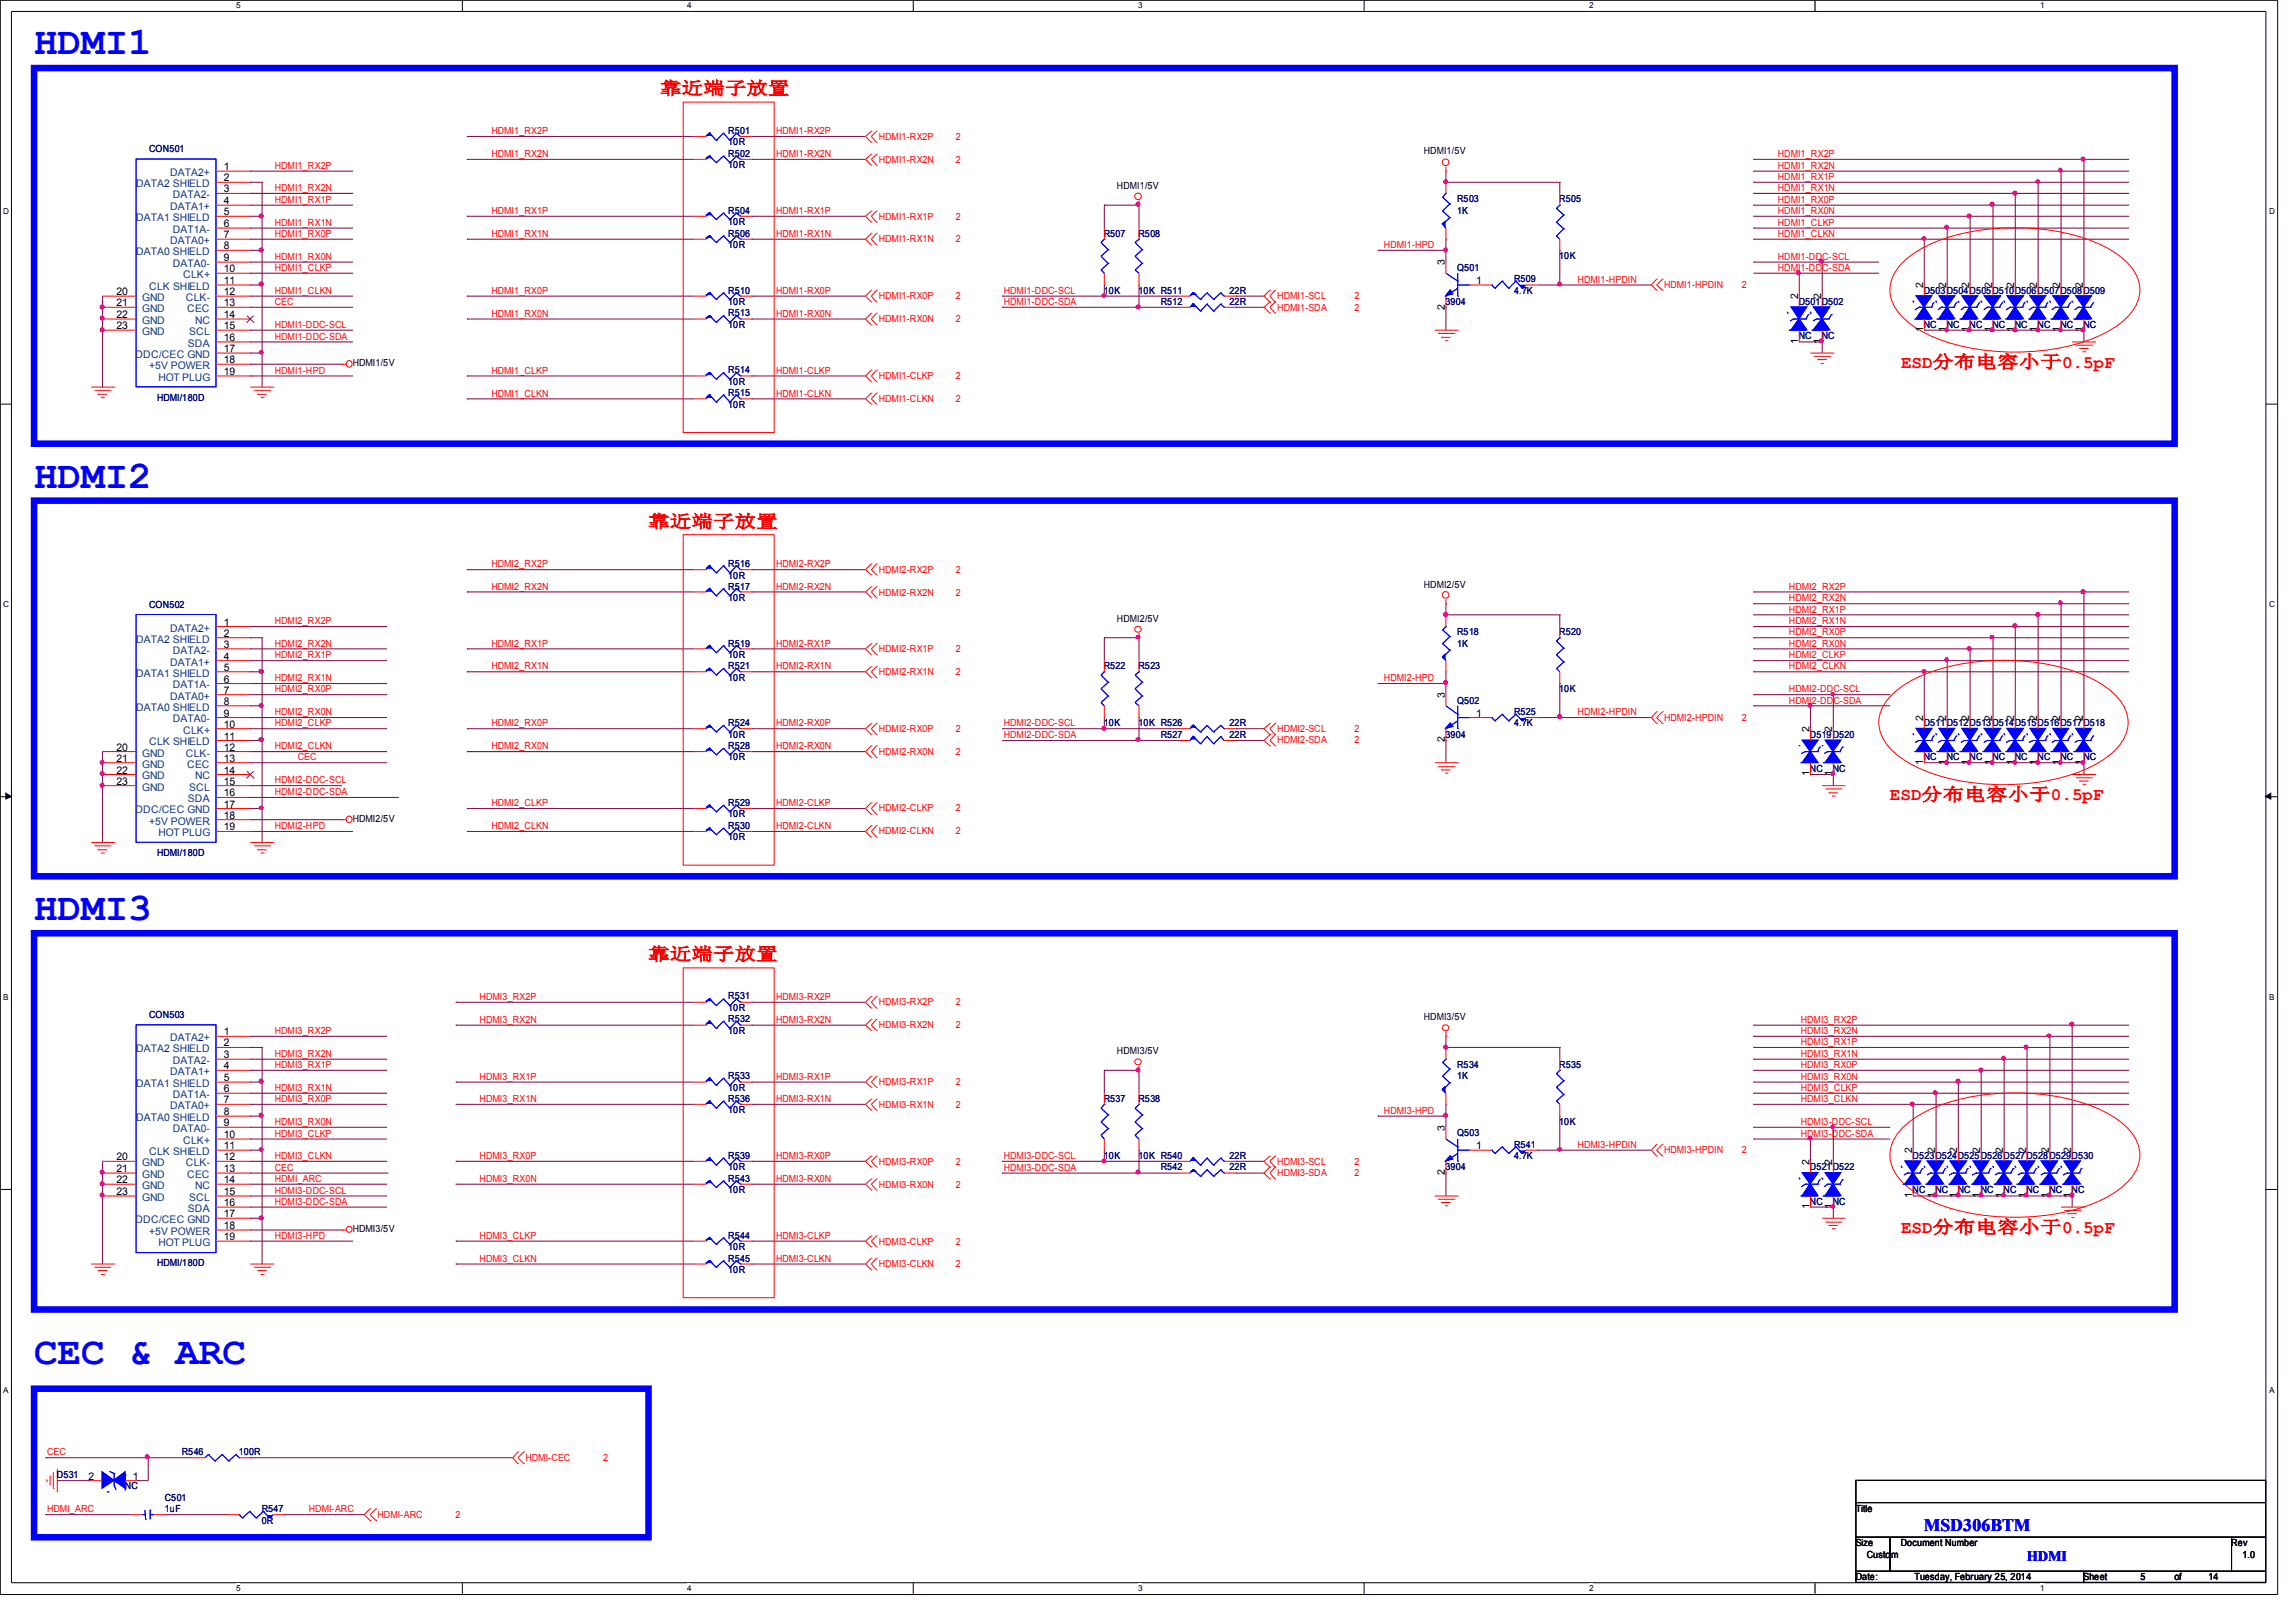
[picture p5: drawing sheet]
<svg xmlns="http://www.w3.org/2000/svg" width="297mm" height="210mm" viewBox="0 0 297 210" stroke-linecap="round" stroke-linejoin="round" font-family="sans-serif">
<defs><g id="words">
<g font-size="5.1" fill="#00f">
<text x="4.4" y="7">HDMI1</text>
<text x="4.4" y="63.1">HDMI2</text>
<text x="4.4" y="119">HDMI3</text>
<text x="4.4" y="176.4">CEC &amp; ARC</text>
</g>
<g font-size="2.3" fill="#f00">
<text x="85.4" y="12.2">靠近端子放置</text>
<text x="246" y="47.6">ESD分布电容小于0.5pF</text>
<text x="83.9" y="68.2">靠近端子放置</text>
<text x="244.5" y="103.5">ESD分布电容小于0.5pF</text>
<text x="83.9" y="124.2">靠近端子放置</text>
<text x="246" y="159.5">ESD分布电容小于0.5pF</text>
</g>
<text font-size="2.3" fill="#00f" x="248.9" y="198">MSD306BTM</text>
<text font-size="1.9" fill="#00f" x="262.2" y="202">HDMI</text>
<g font-size="1.4" fill="#004080">
<text x="22" y="22.8">DATA2+</text>
<text x="17.6" y="24.2">DATA2 SHIELD</text>
<text x="17.6" y="28.6">DATA1 SHIELD</text>
<text x="22" y="27.2">DATA1+</text>
<text x="22.4" y="25.7">DATA2-</text>
<text x="17.6" y="33">DATA0 SHIELD</text>
<text x="22" y="31.6">DATA0+</text>
<text x="22.4" y="30.1">DAT1A-</text>
<text x="22.4" y="34.5">DATA0-</text>
<text x="23.7" y="36">CLK+</text>
<text x="18.4" y="38.9">GND</text>
<text x="18.4" y="40.4">GND</text>
<text x="18.4" y="41.9">GND</text>
<text x="19.3" y="37.5">CLK SHIELD</text>
<text x="24" y="38.9">CLK-</text>
<text x="24.2" y="40.4">CEC</text>
<text x="25.2" y="41.9">NC</text>
<text x="17.5" y="46.3">DDC/CEC GND</text>
<text x="18.4" y="43.3">GND</text>
<text x="19.3" y="47.8">+5V POWER</text>
<text x="24.3" y="44.9">SDA</text>
<text x="24.5" y="43.3">SCL</text>
<text x="20.5" y="49.3">HOT PLUG</text>
<text x="17.6" y="83.1">DATA2 SHIELD</text>
<text x="22" y="81.7">DATA2+</text>
<text x="17.6" y="87.5">DATA1 SHIELD</text>
<text x="22" y="86.1">DATA1+</text>
<text x="22.4" y="84.6">DATA2-</text>
<text x="22.4" y="89.1">DAT1A-</text>
<text x="17.6" y="91.9">DATA0 SHIELD</text>
<text x="22" y="90.5">DATA0+</text>
<text x="22.4" y="93.5">DATA0-</text>
<text x="23.7" y="94.9">CLK+</text>
<text x="18.4" y="97.9">GND</text>
<text x="18.4" y="99.3">GND</text>
<text x="18.4" y="100.8">GND</text>
<text x="19.3" y="96.4">CLK SHIELD</text>
<text x="24" y="97.9">CLK-</text>
<text x="24.2" y="99.3">CEC</text>
<text x="25.2" y="100.8">NC</text>
<text x="17.5" y="105.2">DDC/CEC GND</text>
<text x="18.4" y="102.3">GND</text>
<text x="19.3" y="106.7">+5V POWER</text>
<text x="24.3" y="103.8">SDA</text>
<text x="24.5" y="102.3">SCL</text>
<text x="20.5" y="108.2">HOT PLUG</text>
<text x="17.6" y="136.1">DATA2 SHIELD</text>
<text x="22" y="134.7">DATA2+</text>
<text x="22.4" y="137.7">DATA2-</text>
<text x="17.6" y="140.6">DATA1 SHIELD</text>
<text x="22" y="139.1">DATA1+</text>
<text x="22" y="143.5">DATA0+</text>
<text x="22.4" y="142.1">DAT1A-</text>
<text x="17.6" y="145">DATA0 SHIELD</text>
<text x="19.3" y="149.4">CLK SHIELD</text>
<text x="22.4" y="146.5">DATA0-</text>
<text x="23.7" y="148">CLK+</text>
<text x="18.4" y="150.9">GND</text>
<text x="18.4" y="152.4">GND</text>
<text x="18.4" y="153.8">GND</text>
<text x="18.4" y="155.4">GND</text>
<text x="24" y="150.9">CLK-</text>
<text x="24.2" y="152.4">CEC</text>
<text x="24.5" y="155.4">SCL</text>
<text x="25.2" y="153.8">NC</text>
<text x="17.5" y="158.2">DDC/CEC GND</text>
<text x="19.3" y="159.8">+5V POWER</text>
<text x="20.5" y="161.2">HOT PLUG</text>
<text x="24.3" y="156.8">SDA</text>
</g>
<g font-size="1.4">
<text x="29" y="22">1</text>
<text x="29" y="23.5">2</text>
<text x="29" y="24.9">3</text>
<text x="29" y="26.4">4</text>
<text x="29" y="27.9">5</text>
<text x="29" y="29.4">6</text>
<text x="29" y="30.8">7</text>
<text x="29" y="32.3">8</text>
<text x="29" y="33.8">9</text>
<text x="29" y="35.2">10</text>
<text x="15.1" y="38.2">20</text>
<text x="15.1" y="39.6">21</text>
<text x="15.1" y="41.1">22</text>
<text x="29" y="38.2">12</text>
<text x="29" y="36.7">11</text>
<text x="29" y="39.6">13</text>
<text x="29" y="41.1">14</text>
<text x="191" y="36.7">1</text>
<text x="15.1" y="42.6">23</text>
<text x="29" y="44.1">16</text>
<text x="29" y="45.6">17</text>
<text x="29" y="47">18</text>
<text x="29" y="42.6">15</text>
<text x="29" y="48.5">19</text>
<text x="29" y="80.9">1</text>
<text x="29" y="82.4">2</text>
<text x="29" y="83.8">3</text>
<text x="29" y="85.3">4</text>
<text x="29" y="86.8">5</text>
<text x="29" y="88.3">6</text>
<text x="29" y="89.7">7</text>
<text x="29" y="91.2">8</text>
<text x="29" y="92.7">9</text>
<text x="29" y="94.1">10</text>
<text x="29" y="95.7">11</text>
<text x="191" y="92.7">1</text>
<text x="15.1" y="97.1">20</text>
<text x="15.1" y="98.6">21</text>
<text x="15.1" y="100.1">22</text>
<text x="15.1" y="101.5">23</text>
<text x="29" y="97.1">12</text>
<text x="29" y="98.6">13</text>
<text x="29" y="100.1">14</text>
<text x="29" y="101.5">15</text>
<text x="29" y="103">16</text>
<text x="29" y="104.5">17</text>
<text x="29" y="105.9">18</text>
<text x="29" y="107.4">19</text>
<text x="29" y="133.9">1</text>
<text x="29" y="135.4">2</text>
<text x="29" y="136.9">3</text>
<text x="29" y="138.3">4</text>
<text x="29" y="139.9">5</text>
<text x="29" y="141.3">6</text>
<text x="29" y="142.7">7</text>
<text x="29" y="144.3">8</text>
<text x="29" y="145.7">9</text>
<text x="29" y="147.2">10</text>
<text x="29" y="148.7">11</text>
<text x="191" y="148.7">1</text>
<text x="15.1" y="150.1">20</text>
<text x="15.1" y="151.6">21</text>
<text x="15.1" y="153.1">22</text>
<text x="15.1" y="154.6">23</text>
<text x="29" y="150.1">12</text>
<text x="29" y="151.6">13</text>
<text x="29" y="153.1">14</text>
<text x="29" y="154.6">15</text>
<text x="29" y="156">16</text>
<text x="29" y="157.5">17</text>
<text x="29" y="159">18</text>
<text x="29" y="160.4">19</text>
<text x="11.4" y="191.4">2</text>
<text x="17.2" y="191.4">1</text>
</g>
<g font-size="1.3" fill="#f00">
<text x="63.6" y="17.4">HDMI1_RX2P</text>
<text x="100.4" y="17.4">HDMI1-RX2P</text>
<text x="35.6" y="21.8">HDMI1_RX2P</text>
<text x="63.6" y="20.3">HDMI1_RX2N</text>
<text x="100.4" y="20.3">HDMI1-RX2N</text>
<text x="113.7" y="21.1">HDMI1-RX2N</text>
<text x="113.7" y="18.1">HDMI1-RX2P</text>
<text x="123.7" y="21.1">2</text>
<text x="123.7" y="18.1">2</text>
<text x="230" y="23.3">HDMI1_RX1P</text>
<text x="230" y="21.8">HDMI1_RX2N</text>
<text x="230" y="20.3">HDMI1_RX2P</text>
<text x="35.6" y="24.7">HDMI1_RX2N</text>
<text x="35.6" y="29.2">HDMI1_RX1N</text>
<text x="35.6" y="26.2">HDMI1_RX1P</text>
<text x="63.6" y="27.7">HDMI1_RX1P</text>
<text x="100.4" y="27.7">HDMI1-RX1P</text>
<text x="113.7" y="28.4">HDMI1-RX1P</text>
<text x="123.7" y="28.4">2</text>
<text x="230" y="27.7">HDMI1_RX0N</text>
<text x="230" y="29.2">HDMI1_CLKP</text>
<text x="230" y="24.7">HDMI1_RX1N</text>
<text x="230" y="26.2">HDMI1_RX0P</text>
<text x="35.6" y="33.6">HDMI1_RX0N</text>
<text x="35.6" y="30.6">HDMI1_RX0P</text>
<text x="35.6" y="35.1">HDMI1_CLKP</text>
<text x="63.6" y="30.6">HDMI1_RX1N</text>
<text x="100.4" y="30.6">HDMI1-RX1N</text>
<text x="113.7" y="31.3">HDMI1-RX1N</text>
<text x="123.7" y="31.3">2</text>
<text x="179.1" y="32.1">HDMI1-HPD</text>
<text x="230" y="33.6">HDMI1-DDC-SCL</text>
<text x="230" y="30.6">HDMI1_CLKN</text>
<text x="230" y="35.1">HDMI1-DDC-SDA</text>
<text x="35.6" y="39.5">CEC</text>
<text x="35.6" y="38">HDMI1_CLKN</text>
<text x="63.6" y="38">HDMI1_RX0P</text>
<text x="63.6" y="41">HDMI1_RX0N</text>
<text x="100.4" y="38">HDMI1-RX0P</text>
<text x="100.4" y="41">HDMI1-RX0N</text>
<text x="113.7" y="38.7">HDMI1-RX0P</text>
<text x="113.7" y="41.7">HDMI1-RX0N</text>
<text x="123.7" y="38.7">2</text>
<text x="123.7" y="41.7">2</text>
<text x="129.9" y="38">HDMI1-DDC-SCL</text>
<text x="129.9" y="39.5">HDMI1-DDC-SDA</text>
<text x="165.3" y="38.7">HDMI1-SCL</text>
<text x="165.3" y="40.2">HDMI1-SDA</text>
<text x="175.2" y="38.7">2</text>
<text x="175.2" y="40.2">2</text>
<text x="204.1" y="36.6">HDMI1-HPDIN</text>
<text x="215.3" y="37.3">HDMI1-HPDIN</text>
<text x="225.4" y="37.3">2</text>
<text x="35.6" y="43.9">HDMI1-DDC-SDA</text>
<text x="35.6" y="42.4">HDMI1-DDC-SCL</text>
<text x="35.6" y="48.3">HDMI1-HPD</text>
<text x="63.6" y="48.3">HDMI1_CLKP</text>
<text x="63.6" y="51.3">HDMI1_CLKN</text>
<text x="100.4" y="48.3">HDMI1-CLKP</text>
<text x="100.4" y="51.3">HDMI1-CLKN</text>
<text x="113.7" y="49">HDMI1-CLKP</text>
<text x="113.7" y="52">HDMI1-CLKN</text>
<text x="123.7" y="49">2</text>
<text x="123.7" y="52">2</text>
<text x="63.6" y="73.4">HDMI2_RX2P</text>
<text x="63.6" y="76.3">HDMI2_RX2N</text>
<text x="100.4" y="76.3">HDMI2-RX2N</text>
<text x="100.4" y="73.4">HDMI2-RX2P</text>
<text x="113.7" y="74.1">HDMI2-RX2P</text>
<text x="113.7" y="77">HDMI2-RX2N</text>
<text x="123.7" y="74.1">2</text>
<text x="123.7" y="77">2</text>
<text x="231.5" y="76.3">HDMI2_RX2P</text>
<text x="231.5" y="77.8">HDMI2_RX2N</text>
<text x="35.6" y="80.8">HDMI2_RX2P</text>
<text x="35.6" y="83.7">HDMI2_RX2N</text>
<text x="63.6" y="83.7">HDMI2_RX1P</text>
<text x="100.4" y="83.7">HDMI2-RX1P</text>
<text x="231.5" y="79.2">HDMI2_RX1P</text>
<text x="231.5" y="80.8">HDMI2_RX1N</text>
<text x="231.5" y="83.7">HDMI2_RX0N</text>
<text x="231.5" y="82.2">HDMI2_RX0P</text>
<text x="35.6" y="88.1">HDMI2_RX1N</text>
<text x="35.6" y="85.2">HDMI2_RX1P</text>
<text x="35.6" y="89.6">HDMI2_RX0P</text>
<text x="63.6" y="86.6">HDMI2_RX1N</text>
<text x="100.4" y="86.6">HDMI2-RX1N</text>
<text x="113.7" y="84.4">HDMI2-RX1P</text>
<text x="113.7" y="87.4">HDMI2-RX1N</text>
<text x="123.7" y="84.4">2</text>
<text x="123.7" y="87.4">2</text>
<text x="179.1" y="88.1">HDMI2-HPD</text>
<text x="231.5" y="86.6">HDMI2_CLKN</text>
<text x="231.5" y="85.2">HDMI2_CLKP</text>
<text x="231.5" y="89.6">HDMI2-DDC-SCL</text>
<text x="35.6" y="92.5">HDMI2_RX0N</text>
<text x="35.6" y="94">HDMI2_CLKP</text>
<text x="63.6" y="94">HDMI2_RX0P</text>
<text x="100.4" y="94">HDMI2-RX0P</text>
<text x="113.7" y="94.7">HDMI2-RX0P</text>
<text x="123.7" y="94.7">2</text>
<text x="129.9" y="94">HDMI2-DDC-SCL</text>
<text x="129.9" y="95.5">HDMI2-DDC-SDA</text>
<text x="165.3" y="94.7">HDMI2-SCL</text>
<text x="175.2" y="94.7">2</text>
<text x="204.1" y="92.5">HDMI2-HPDIN</text>
<text x="215.3" y="93.2">HDMI2-HPDIN</text>
<text x="225.4" y="93.2">2</text>
<text x="231.5" y="91">HDMI2-DDC-SDA</text>
<text x="35.6" y="96.9">HDMI2_CLKN</text>
<text x="35.6" y="101.3">HDMI2-DDC-SCL</text>
<text x="38.5" y="98.4">CEC</text>
<text x="63.6" y="96.9">HDMI2_RX0N</text>
<text x="100.4" y="96.9">HDMI2-RX0N</text>
<text x="113.7" y="97.6">HDMI2-RX0N</text>
<text x="123.7" y="97.6">2</text>
<text x="165.3" y="96.2">HDMI2-SDA</text>
<text x="175.2" y="96.2">2</text>
<text x="35.6" y="102.9">HDMI2-DDC-SDA</text>
<text x="35.6" y="107.3">HDMI2-HPD</text>
<text x="63.6" y="104.3">HDMI2_CLKP</text>
<text x="63.6" y="107.3">HDMI2_CLKN</text>
<text x="100.4" y="104.3">HDMI2-CLKP</text>
<text x="100.4" y="107.3">HDMI2-CLKN</text>
<text x="113.7" y="105">HDMI2-CLKP</text>
<text x="113.7" y="108">HDMI2-CLKN</text>
<text x="123.7" y="105">2</text>
<text x="123.7" y="108">2</text>
<text x="62.1" y="129.4">HDMI3_RX2P</text>
<text x="100.4" y="129.4">HDMI3-RX2P</text>
<text x="113.7" y="130">HDMI3-RX2P</text>
<text x="123.7" y="130">2</text>
<text x="35.6" y="133.8">HDMI3_RX2P</text>
<text x="35.6" y="136.7">HDMI3_RX2N</text>
<text x="62.1" y="132.3">HDMI3_RX2N</text>
<text x="100.4" y="132.3">HDMI3-RX2N</text>
<text x="113.7" y="133">HDMI3-RX2N</text>
<text x="123.7" y="133">2</text>
<text x="233" y="133.8">HDMI3_RX2N</text>
<text x="233" y="136.7">HDMI3_RX1N</text>
<text x="233" y="132.3">HDMI3_RX2P</text>
<text x="233" y="135.2">HDMI3_RX1P</text>
<text x="35.6" y="138.2">HDMI3_RX1P</text>
<text x="35.6" y="141.1">HDMI3_RX1N</text>
<text x="35.6" y="142.6">HDMI3_RX0P</text>
<text x="62.1" y="139.7">HDMI3_RX1P</text>
<text x="62.1" y="142.6">HDMI3_RX1N</text>
<text x="100.4" y="139.7">HDMI3-RX1P</text>
<text x="100.4" y="142.6">HDMI3-RX1N</text>
<text x="113.7" y="140.4">HDMI3-RX1P</text>
<text x="113.7" y="143.3">HDMI3-RX1N</text>
<text x="123.7" y="140.4">2</text>
<text x="123.7" y="143.3">2</text>
<text x="233" y="142.6">HDMI3_CLKN</text>
<text x="233" y="141.1">HDMI3_CLKP</text>
<text x="233" y="138.2">HDMI3_RX0P</text>
<text x="233" y="139.7">HDMI3_RX0N</text>
<text x="35.6" y="145.5">HDMI3_RX0N</text>
<text x="35.6" y="147.1">HDMI3_CLKP</text>
<text x="35.6" y="149.9">HDMI3_CLKN</text>
<text x="62.1" y="149.9">HDMI3_RX0P</text>
<text x="100.4" y="149.9">HDMI3-RX0P</text>
<text x="129.9" y="149.9">HDMI3-DDC-SCL</text>
<text x="179.1" y="144.1">HDMI3-HPD</text>
<text x="204.1" y="148.5">HDMI3-HPDIN</text>
<text x="215.3" y="149.2">HDMI3-HPDIN</text>
<text x="225.4" y="149.2">2</text>
<text x="233" y="145.5">HDMI3-DDC-SCL</text>
<text x="233" y="147.1">HDMI3-DDC-SDA</text>
<text x="35.6" y="152.9">HDMI_ARC</text>
<text x="35.6" y="154.4">HDMI3-DDC-SCL</text>
<text x="35.6" y="155.9">HDMI3-DDC-SDA</text>
<text x="35.6" y="151.5">CEC</text>
<text x="62.1" y="152.9">HDMI3_RX0N</text>
<text x="100.4" y="152.9">HDMI3-RX0N</text>
<text x="113.7" y="150.7">HDMI3-RX0P</text>
<text x="113.7" y="153.7">HDMI3-RX0N</text>
<text x="123.7" y="150.7">2</text>
<text x="123.7" y="153.7">2</text>
<text x="129.9" y="151.5">HDMI3-DDC-SDA</text>
<text x="165.3" y="150.7">HDMI3-SCL</text>
<text x="165.3" y="152.1">HDMI3-SDA</text>
<text x="175.2" y="150.7">2</text>
<text x="175.2" y="152.1">2</text>
<text x="35.6" y="160.3">HDMI3-HPD</text>
<text x="62.1" y="160.3">HDMI3_CLKP</text>
<text x="100.4" y="160.3">HDMI3-CLKP</text>
<text x="113.7" y="161">HDMI3-CLKP</text>
<text x="123.7" y="161">2</text>
<text x="62.1" y="163.2">HDMI3_CLKN</text>
<text x="100.4" y="163.2">HDMI3-CLKN</text>
<text x="113.7" y="163.9">HDMI3-CLKN</text>
<text x="123.7" y="163.9">2</text>
<text x="6.1" y="188.3">CEC</text>
<text x="68" y="189">HDMI-CEC</text>
<text x="78.1" y="189">2</text>
<text x="6.1" y="195.7">HDMI_ARC</text>
<text x="40" y="195.7">HDMI-ARC</text>
<text x="48.8" y="196.3">HDMI-ARC</text>
<text x="58.9" y="196.3">2</text>
</g>
<g font-size="1.3" fill="#000080">
<text x="94.2" y="17.4">R501</text>
<text x="19.3" y="19.7">CON501</text>
<text x="94.2" y="20.3">R502</text>
<text x="94.2" y="21.8">10R</text>
<text x="94.2" y="18.8">10R</text>
<text x="94.2" y="27.7">R504</text>
<text x="94.2" y="29.1">10R</text>
<text x="188.5" y="26.2">R503</text>
<text x="188.5" y="27.7">1K</text>
<text x="201.7" y="26.2">R505</text>
<text x="94.2" y="30.6">R506</text>
<text x="94.2" y="32.1">10R</text>
<text x="142.8" y="30.6">R507</text>
<text x="147.3" y="30.6">R508</text>
<text x="188.5" y="35.1">Q501</text>
<text x="201.7" y="33.5">10K</text>
<text x="94.2" y="40.9">R513</text>
<text x="94.2" y="38">R510</text>
<text x="94.2" y="39.5">10R</text>
<text x="142.8" y="38">10K</text>
<text x="147.3" y="38">10K R511</text>
<text x="150.2" y="39.5">R512</text>
<text x="159.1" y="39.5">22R</text>
<text x="159.1" y="38">22R</text>
<text x="187" y="39.5">3904</text>
<text x="195.9" y="36.5">R509</text>
<text x="195.9" y="38">4.7K</text>
<text x="232.7" y="39.5">D501D502</text>
<text x="248.9" y="38">D503D504D505D510D506D507D508D509</text>
<text x="94.2" y="42.4">10R</text>
<text x="232.7" y="43.9">NC</text>
<text x="235.7" y="43.9">NC</text>
<text x="248.9" y="42.4">NC</text>
<text x="251.9" y="42.4">NC</text>
<text x="254.8" y="42.4">NC</text>
<text x="257.8" y="42.4">NC</text>
<text x="260.7" y="42.4">NC</text>
<text x="263.6" y="42.4">NC</text>
<text x="266.6" y="42.4">NC</text>
<text x="269.6" y="42.4">NC</text>
<text x="20.3" y="51.8">HDMI/180D</text>
<text x="94.2" y="48.3">R514</text>
<text x="94.2" y="49.8">10R</text>
<text x="94.2" y="51.2">R515</text>
<text x="94.2" y="52.7">10R</text>
<text x="94.2" y="76.3">R517</text>
<text x="94.2" y="77.7">10R</text>
<text x="94.2" y="73.3">R516</text>
<text x="94.2" y="74.8">10R</text>
<text x="19.3" y="78.7">CON502</text>
<text x="94.2" y="83.7">R519</text>
<text x="188.5" y="82.2">R518</text>
<text x="188.5" y="83.7">1K</text>
<text x="201.7" y="82.2">R520</text>
<text x="94.2" y="85.1">10R</text>
<text x="94.2" y="86.6">R521</text>
<text x="94.2" y="88.1">10R</text>
<text x="142.8" y="86.6">R522</text>
<text x="147.3" y="86.6">R523</text>
<text x="201.7" y="89.6">10K</text>
<text x="94.2" y="94">R524</text>
<text x="94.2" y="95.4">10R</text>
<text x="142.8" y="94">10K</text>
<text x="147.3" y="94">10K R526</text>
<text x="150.2" y="95.4">R527</text>
<text x="159.1" y="95.4">22R</text>
<text x="159.1" y="94">22R</text>
<text x="187" y="95.4">3904</text>
<text x="188.5" y="91">Q502</text>
<text x="195.9" y="92.5">R525</text>
<text x="195.9" y="94">4.7K</text>
<text x="234.2" y="95.4">D519D520</text>
<text x="248.9" y="94">D511D512D513D514D515D516D517D518</text>
<text x="94.2" y="96.9">R528</text>
<text x="94.2" y="98.4">10R</text>
<text x="234.2" y="99.8">NC</text>
<text x="237.1" y="99.8">NC</text>
<text x="248.9" y="98.4">NC</text>
<text x="251.9" y="98.4">NC</text>
<text x="254.8" y="98.4">NC</text>
<text x="257.8" y="98.4">NC</text>
<text x="260.7" y="98.4">NC</text>
<text x="263.6" y="98.4">NC</text>
<text x="266.6" y="98.4">NC</text>
<text x="269.6" y="98.4">NC</text>
<text x="94.2" y="104.3">R529</text>
<text x="94.2" y="105.7">10R</text>
<text x="94.2" y="107.2">R530</text>
<text x="20.3" y="110.7">HDMI/180D</text>
<text x="94.2" y="108.7">10R</text>
<text x="19.3" y="131.7">CON503</text>
<text x="94.2" y="129.3">R531</text>
<text x="94.2" y="130.8">10R</text>
<text x="94.2" y="132.2">R532</text>
<text x="94.2" y="133.8">10R</text>
<text x="94.2" y="142.6">R536</text>
<text x="94.2" y="139.6">R533</text>
<text x="94.2" y="141.1">10R</text>
<text x="142.8" y="142.6">R537</text>
<text x="147.3" y="142.6">R538</text>
<text x="188.5" y="138.2">R534</text>
<text x="188.5" y="139.6">1K</text>
<text x="201.7" y="138.2">R535</text>
<text x="94.2" y="144">10R</text>
<text x="94.2" y="149.9">R539</text>
<text x="142.8" y="149.9">10K</text>
<text x="147.3" y="149.9">10K R540</text>
<text x="159.1" y="149.9">22R</text>
<text x="188.5" y="147">Q503</text>
<text x="195.9" y="148.5">R541</text>
<text x="195.9" y="149.9">4.7K</text>
<text x="201.7" y="145.5">10K</text>
<text x="247.5" y="149.9">D523D524D525D526D527D528D529D530</text>
<text x="94.2" y="152.9">R543</text>
<text x="94.2" y="154.3">10R</text>
<text x="94.2" y="151.4">10R</text>
<text x="150.2" y="151.4">R542</text>
<text x="159.1" y="151.4">22R</text>
<text x="187" y="151.4">3904</text>
<text x="234.2" y="151.4">D521D522</text>
<text x="234.2" y="155.9">NC</text>
<text x="237.1" y="155.9">NC</text>
<text x="247.5" y="154.3">NC</text>
<text x="250.4" y="154.3">NC</text>
<text x="253.3" y="154.3">NC</text>
<text x="256.3" y="154.3">NC</text>
<text x="259.2" y="154.3">NC</text>
<text x="262.2" y="154.3">NC</text>
<text x="265.2" y="154.3">NC</text>
<text x="268" y="154.3">NC</text>
<text x="94.2" y="160.3">R544</text>
<text x="94.2" y="161.7">10R</text>
<text x="20.3" y="163.8">HDMI/180D</text>
<text x="94.2" y="163.2">R545</text>
<text x="94.2" y="164.7">10R</text>
<text x="7.4" y="191.2">D531</text>
<text x="23.5" y="188.2">R546</text>
<text x="30.9" y="188.2">100R</text>
<text x="16.2" y="192.7">NC</text>
<text x="21.3" y="194.1">C501</text>
<text x="21.3" y="195.6">1uF</text>
<text x="33.9" y="195.6">R547</text>
<text x="33.9" y="197.1">0R</text>
</g>
<g font-size="1.3">
<text x="184.2" y="20">HDMI1/5V</text>
<text x="144.5" y="24.5">HDMI1/5V</text>
<text x="186.9" y="34.3" transform="rotate(-90 186.9 34.3)">3</text>
<text x="186.9" y="40" transform="rotate(-90 186.9 40)">2</text>
<text x="232.7" y="38.7" transform="rotate(-90 232.7 38.7)">2</text>
<text x="235.6" y="38.7" transform="rotate(-90 235.6 38.7)">2</text>
<text x="248.8" y="37.3" transform="rotate(-90 248.8 37.3)">2</text>
<text x="251.8" y="37.3" transform="rotate(-90 251.8 37.3)">2</text>
<text x="254.8" y="37.3" transform="rotate(-90 254.8 37.3)">2</text>
<text x="257.7" y="37.3" transform="rotate(-90 257.7 37.3)">2</text>
<text x="260.6" y="37.3" transform="rotate(-90 260.6 37.3)">2</text>
<text x="263.6" y="37.3" transform="rotate(-90 263.6 37.3)">2</text>
<text x="266.5" y="37.3" transform="rotate(-90 266.5 37.3)">2</text>
<text x="269.5" y="37.3" transform="rotate(-90 269.5 37.3)">2</text>
<text x="45.6" y="47.4">HDMI1/5V</text>
<text x="232.7" y="44.4" transform="rotate(-90 232.7 44.4)">1</text>
<text x="235.6" y="44.4" transform="rotate(-90 235.6 44.4)">1</text>
<text x="248.8" y="43" transform="rotate(-90 248.8 43)">1</text>
<text x="251.8" y="43" transform="rotate(-90 251.8 43)">1</text>
<text x="254.8" y="43" transform="rotate(-90 254.8 43)">1</text>
<text x="257.7" y="43" transform="rotate(-90 257.7 43)">1</text>
<text x="260.6" y="43" transform="rotate(-90 260.6 43)">1</text>
<text x="263.6" y="43" transform="rotate(-90 263.6 43)">1</text>
<text x="266.5" y="43" transform="rotate(-90 266.5 43)">1</text>
<text x="269.5" y="43" transform="rotate(-90 269.5 43)">1</text>
<text x="184.2" y="76">HDMI2/5V</text>
<text x="144.5" y="80.4">HDMI2/5V</text>
<text x="186.9" y="90.3" transform="rotate(-90 186.9 90.3)">3</text>
<text x="234.1" y="94.7" transform="rotate(-90 234.1 94.7)">2</text>
<text x="237.1" y="94.7" transform="rotate(-90 237.1 94.7)">2</text>
<text x="248.8" y="93.2" transform="rotate(-90 248.8 93.2)">2</text>
<text x="251.8" y="93.2" transform="rotate(-90 251.8 93.2)">2</text>
<text x="254.8" y="93.2" transform="rotate(-90 254.8 93.2)">2</text>
<text x="257.7" y="93.2" transform="rotate(-90 257.7 93.2)">2</text>
<text x="260.6" y="93.2" transform="rotate(-90 260.6 93.2)">2</text>
<text x="263.6" y="93.2" transform="rotate(-90 263.6 93.2)">2</text>
<text x="266.5" y="93.2" transform="rotate(-90 266.5 93.2)">2</text>
<text x="269.5" y="93.2" transform="rotate(-90 269.5 93.2)">2</text>
<text x="186.9" y="96" transform="rotate(-90 186.9 96)">2</text>
<text x="234.1" y="100.4" transform="rotate(-90 234.1 100.4)">1</text>
<text x="237.1" y="100.4" transform="rotate(-90 237.1 100.4)">1</text>
<text x="248.8" y="99" transform="rotate(-90 248.8 99)">1</text>
<text x="251.8" y="99" transform="rotate(-90 251.8 99)">1</text>
<text x="254.8" y="99" transform="rotate(-90 254.8 99)">1</text>
<text x="257.7" y="99" transform="rotate(-90 257.7 99)">1</text>
<text x="260.6" y="99" transform="rotate(-90 260.6 99)">1</text>
<text x="263.6" y="99" transform="rotate(-90 263.6 99)">1</text>
<text x="266.5" y="99" transform="rotate(-90 266.5 99)">1</text>
<text x="269.5" y="99" transform="rotate(-90 269.5 99)">1</text>
<text x="45.6" y="106.3">HDMI2/5V</text>
<text x="184.2" y="132">HDMI3/5V</text>
<text x="144.5" y="136.4">HDMI3/5V</text>
<text x="186.9" y="146.3" transform="rotate(-90 186.9 146.3)">3</text>
<text x="247.4" y="149.2" transform="rotate(-90 247.4 149.2)">2</text>
<text x="250.4" y="149.2" transform="rotate(-90 250.4 149.2)">2</text>
<text x="253.2" y="149.2" transform="rotate(-90 253.2 149.2)">2</text>
<text x="256.2" y="149.2" transform="rotate(-90 256.2 149.2)">2</text>
<text x="259.2" y="149.2" transform="rotate(-90 259.2 149.2)">2</text>
<text x="262.1" y="149.2" transform="rotate(-90 262.1 149.2)">2</text>
<text x="265.1" y="149.2" transform="rotate(-90 265.1 149.2)">2</text>
<text x="268" y="149.2" transform="rotate(-90 268 149.2)">2</text>
<text x="186.9" y="152" transform="rotate(-90 186.9 152)">2</text>
<text x="234.1" y="150.7" transform="rotate(-90 234.1 150.7)">2</text>
<text x="237.1" y="150.7" transform="rotate(-90 237.1 150.7)">2</text>
<text x="247.4" y="154.9" transform="rotate(-90 247.4 154.9)">1</text>
<text x="250.4" y="154.9" transform="rotate(-90 250.4 154.9)">1</text>
<text x="253.2" y="154.9" transform="rotate(-90 253.2 154.9)">1</text>
<text x="256.2" y="154.9" transform="rotate(-90 256.2 154.9)">1</text>
<text x="259.2" y="154.9" transform="rotate(-90 259.2 154.9)">1</text>
<text x="262.1" y="154.9" transform="rotate(-90 262.1 154.9)">1</text>
<text x="265.1" y="154.9" transform="rotate(-90 265.1 154.9)">1</text>
<text x="268" y="154.9" transform="rotate(-90 268 154.9)">1</text>
<text x="45.6" y="159.3">HDMI3/5V</text>
<text x="234.1" y="156.5" transform="rotate(-90 234.1 156.5)">1</text>
<text x="237.1" y="156.5" transform="rotate(-90 237.1 156.5)">1</text>
<text x="240.1" y="195.6">Title</text>
<text x="240.1" y="200.1">Size</text>
<text x="241.5" y="201.5">Custom</text>
<text x="245.9" y="200.1">Document Number</text>
<text x="288.7" y="200.1">Rev</text>
<text x="290.1" y="201.5">1.0</text>
<text x="240.1" y="204.5">Date:</text>
<text x="247.7" y="204.5">Tuesday, February 25, 2014</text>
<text x="269.6" y="204.5">Sheet</text>
<text x="276.9" y="204.5">5</text>
<text x="281.3" y="204.5">of</text>
<text x="285.7" y="204.5">14</text>
</g>
<g font-size="1.1">
<text x="30.6" y="1.1">5</text>
<text x="88.9" y="1.1">4</text>
<text x="147.3" y="1.1">3</text>
<text x="205.6" y="1.1">2</text>
<text x="263.9" y="1.1">1</text>
<text x=".4" y="27.7">D</text>
<text x="293.6" y="27.7">D</text>
<text x=".4" y="78.6">C</text>
<text x="293.6" y="78.6">C</text>
<text x=".4" y="129.4">B</text>
<text x="293.6" y="129.4">B</text>
<text x=".4" y="180.2">A</text>
<text x="293.6" y="180.2">A</text>
<text x="30.6" y="205.8">5</text>
<text x="88.9" y="205.8">4</text>
<text x="147.3" y="205.8">3</text>
<text x="205.6" y="205.8">2</text>
<text x="263.9" y="205.8">1</text>
</g>
</g></defs>
<path d="M0 0h294.7v206.3h-294.7zM1.5 1.5h291.7v203.3h-291.7z" fill="none" stroke="#000" stroke-width=".13"/>
<g fill="#fff">
<path d="M30.6 .2h.5v1.2h-.5z"/>
<path d="M30.6 204.9h.5v1.2h-.5z"/>
</g>
<path d="M59.8 0v1.5M59.8 204.8v1.4" fill="none" stroke="#000" stroke-width=".13"/>
<g fill="#fff">
<path d="M88.9 .2h.5v1.2h-.5z"/>
<path d="M88.9 204.9h.5v1.2h-.5z"/>
</g>
<path d="M118.2 0v1.5M118.2 204.8v1.4" fill="none" stroke="#000" stroke-width=".13"/>
<g fill="#fff">
<path d="M147.2 .2h.5v1.2h-.5z"/>
<path d="M147.2 204.9h.5v1.2h-.5z"/>
</g>
<path d="M176.5 0v1.5M176.5 204.8v1.4" fill="none" stroke="#000" stroke-width=".13"/>
<g fill="#fff">
<path d="M205.6 .2h.5v1.2h-.5z"/>
<path d="M205.6 204.9h.5v1.2h-.5z"/>
</g>
<path d="M234.8 0v1.5M234.8 204.8v1.4" fill="none" stroke="#000" stroke-width=".13"/>
<g fill="#fff">
<path d="M263.9 .2h.5v1.2h-.5z"/>
<path d="M263.9 204.9h.5v1.2h-.5z"/>
<path d="M.4 26.8h.6v1.2h-.6z"/>
<path d="M293.5 26.8h.6v1.2h-.6z"/>
<path d="M.4 77.6h.6v1.2h-.6z"/>
<path d="M293.5 77.6h.6v1.2h-.6z"/>
</g>
<path d="M0 52.3h1.5M293.2 52.3h1.4" fill="none" stroke="#000" stroke-width=".13"/>
<g fill="#fff">
<path d="M.4 128.4h.6v1.2h-.6z"/>
<path d="M293.5 128.4h.6v1.2h-.6z"/>
</g>
<path d="M0 103.1h1.5M293.2 103.1h1.4" fill="none" stroke="#000" stroke-width=".13"/>
<path d="M.8 102.6l.6 .4-.6 .4zM293.1 103l.7-.4v.8z" fill="#000" stroke="#000" stroke-width=".13"/>
<g fill="#fff">
<path d="M.4 179.2h.7v1.2h-.7z"/>
<path d="M293.5 179.2h.7v1.2h-.7z"/>
</g>
<path d="M0 153.9h1.5M293.2 153.9h1.4M240.1 191.5h53v2.9h-53zM240.1 194.4h53v4.5h-53zM240.1 198.9h4.4v4.4h-4.4zM244.5 198.9h44.2v4.4h-44.2zM288.7 198.9h4.4v4.4h-4.4zM240.1 203.3h29.5v1.4h-29.5zM269.6 203.3h23.5v1.4h-23.5z" fill="none" stroke="#000" stroke-width=".13"/>
<g fill="none" stroke="#800040" stroke-width=".13">
<path d="M60.4 17.7h.1M60.4 17.7h29.5M97.2 17.7h.1M97.2 17.7h14.8M13.3 39.8h.1M13.3 38.3v11.8M32.4 36.9h.1M32.4 32.4h.1M32.4 28h.1M32.4 23.6h.1M32.4 39.8h.1M32.4 22.1h.1"/>
<path d="M32.4 38.3h.1M32.4 25h.1M32.4 33.9h.1M32.4 29.5h.1M32.4 26.5h.1M32.4 30.9h.1M32.4 35.3h.1M32.4 36.9h1.5M32.4 32.4h1.5M32.4 28h1.5M32.4 23.6h1.5M32.4 39.8h13.3"/>
<path d="M32.4 22.1h13.3M32.4 38.3h13.3M32.4 25h13.3M32.4 33.9h13.3M32.4 29.5h13.3M32.4 26.5h13.3M32.4 30.9h13.3M32.4 35.3h13.3M33.9 32.4h.1M33.9 28h.1M33.9 23.6h.1M33.9 36.9h.1"/>
<path d="M33.9 23.6v26.5M60.4 20.6h.1M60.4 28h.1M60.4 30.9h.1M60.4 38.3h.1M60.4 28h29.5M60.4 38.3h29.5M60.4 30.9h29.5M60.4 20.6h29.5M97.2 28h.1M97.2 20.6h.1M97.2 38.3h.1"/>
<path d="M97.2 30.9h.1M97.2 28h14.8M97.2 38.3h14.8M97.2 30.9h14.8M97.2 20.6h14.8M129.7 38.3h.1M129.7 39.8h.1M129.7 39.8h22.8M129.7 38.3h22.8M142.9 36.9h.1M142.9 38.3h.1M142.9 26.5h.1"/>
<path d="M142.9 26.5v3M142.9 36.9v1.4M142.9 26.5h4.5M147.4 36.9h.1M147.4 39.8h.1M147.4 26.5h.1M147.4 26.5v3M147.4 36.9v2.9M159.9 39.8h.1M159.9 38.3h.1M159.9 39.8h3.6M159.9 38.3h3.6"/>
<path d="M178.3 32.4h.1M178.3 32.4h8.8M187.1 22.1h.1M187.1 30.9h.1M187.1 23.6h.1M187.1 32.4h.1M187.1 39.8h.1M187.1 22.1v1.5M187.1 30.9v3M187.1 39.8v2.9M187.1 23.6h14.7M198.9 36.9h14.8"/>
<path d="M201.8 23.6h.1M201.8 36.9h.1M201.8 32.4h.1M201.8 23.6v1.4M201.8 32.4v4.5M226.9 33.9h.1M226.9 30.9h.1M226.9 28h.1M226.9 29.5h.1M226.9 23.6h.1M226.9 25h.1M226.9 26.5h.1"/>
<path d="M226.9 22.1h.1M226.9 20.6h.1M226.9 28h48.6M226.9 23.6h48.6M226.9 22.1h48.6M226.9 25h48.6M226.9 33.9h16.2M226.9 29.5h48.6M226.9 26.5h48.6M226.9 30.9h48.6M226.9 35.3h16.2M226.9 20.6h48.6"/>
<path d="M232.8 35.3h.1M232.8 35.3v3M235.8 33.9h.1M235.8 33.9v4.4M249 30.9h.1M249 30.9v6M251.9 29.5h.1M251.9 29.5v7.4M254.9 28h.1M254.9 28v8.9M257.9 26.5h.1M257.9 26.5v10.4"/>
<path d="M260.7 25h.1M260.7 25v11.9M263.7 23.6h.1M263.7 23.6v13.3M266.7 22.1h.1M266.7 22.1v14.8M269.6 20.6h.1M269.6 20.6v16.3M13.3 41.3h.1M13.3 42.7h.1M13.3 50.1h.1M32.4 45.7h.1"/>
<path d="M32.4 44.2h.1M32.4 42.7h.1M32.4 48.6h.1M32.4 47.1h.1M32.4 45.7h1.5M32.4 44.2h13.3M32.4 42.7h13.3M32.4 48.6h13.3M32.4 47.1h11.8M33.9 45.7h.1M60.4 41.3h.1M60.4 48.6h.1"/>
<path d="M60.4 51.6h.1M60.4 48.6h29.5M60.4 41.3h29.5M60.4 51.6h29.5M97.2 41.3h.1M97.2 48.6h.1M97.2 51.6h.1M97.2 48.6h14.8M97.2 41.3h14.8M97.2 51.6h14.8M232.8 44.2h.1M232.8 44.2h3"/>
<path d="M235.8 44.2h.1M235.8 44.2v1.5M249 42.7h.1M249 42.7h20.6M251.9 42.7h.1M254.9 42.7h.1M257.9 42.7h.1M260.7 42.7h.1M263.7 42.7h.1M266.7 42.7h.1M269.6 42.7h.1M269.6 42.7v1.5"/>
<path d="M60.4 73.7h.1M60.4 76.6h.1M60.4 76.6h29.5M60.4 73.7h29.5M97.2 76.6h.1M97.2 73.7h.1M97.2 76.6h14.8M97.2 73.7h14.8M187.1 78.1h.1M187.1 79.5h.1M187.1 78.1v1.4M187.1 79.5h14.7"/>
<path d="M201.8 79.5h.1M201.8 79.5v1.6M226.9 76.6h.1M226.9 79.5h.1M226.9 78.1h.1M226.9 76.6h48.6M226.9 79.5h48.6M226.9 78.1h48.6M263.7 79.5h.1M263.7 79.5v13.3M266.7 78.1h.1M266.7 78.1v14.7"/>
<path d="M269.6 76.6h.1M269.6 76.6v16.2M13.3 97.2h.1M13.3 98.7h.1M13.3 97.2v11.8M32.4 92.8h.1M32.4 88.4h.1M32.4 85.5h.1M32.4 89.9h.1M32.4 94.3h.1M32.4 81.1h.1M32.4 97.2h.1"/>
<path d="M32.4 83.9h.1M32.4 98.7h.1M32.4 82.5h.1M32.4 95.8h.1M32.4 91.3h.1M32.4 86.9h.1M32.4 88.4h17.7M32.4 95.8h1.5M32.4 94.3h17.7M32.4 82.5h1.5M32.4 92.8h17.7M32.4 98.7h17.7"/>
<path d="M32.4 86.9h1.5M32.4 85.5h17.7M32.4 81.1h17.7M32.4 83.9h17.7M32.4 89.9h17.7M32.4 97.2h17.7M32.4 91.3h1.5M33.9 95.8h.1M33.9 82.5h.1M33.9 91.3h.1M33.9 86.9h.1M33.9 82.5v26.5"/>
<path d="M60.4 83.9h.1M60.4 86.9h.1M60.4 94.3h.1M60.4 97.2h.1M60.4 94.3h29.5M60.4 86.9h29.5M60.4 83.9h29.5M60.4 97.2h29.5M97.2 83.9h.1M97.2 94.3h.1M97.2 97.2h.1M97.2 86.9h.1"/>
<path d="M97.2 94.3h14.8M97.2 86.9h14.8M97.2 83.9h14.8M97.2 97.2h14.8M129.7 94.3h.1M129.7 95.8h.1M129.7 95.8h22.8M129.7 94.3h22.8M142.9 94.3h.1M142.9 92.8h.1M142.9 82.5h.1M142.9 82.5v3"/>
<path d="M142.9 92.8v1.5M142.9 82.5h4.5M147.4 92.8h.1M147.4 95.8h.1M147.4 82.5h.1M147.4 82.5v3M147.4 92.8v3M159.9 95.8h.1M159.9 94.3h.1M159.9 95.8h3.6M159.9 94.3h3.6M178.3 88.4h.1"/>
<path d="M178.3 88.4h8.8M187.1 86.9h.1M187.1 95.8h.1M187.1 88.4h.1M187.1 86.9v3M187.1 95.8v2.9M198.9 92.8h.1M198.9 92.8h14.8M201.8 88.4h.1M201.8 92.8h.1M201.8 88.4v4.4M226.9 86.9h.1"/>
<path d="M226.9 85.5h.1M226.9 81.1h.1M226.9 83.9h.1M226.9 82.5h.1M226.9 89.9h.1M226.9 91.3h.1M226.9 82.5h48.6M226.9 86.9h48.6M226.9 85.5h48.6M226.9 81.1h48.6M226.9 83.9h48.6M226.9 89.9h17.7"/>
<path d="M226.9 91.3h17.7M234.2 91.3h.1M234.2 91.3v3M237.2 89.9h.1M237.2 89.9v4.4M249 98.7h.1M249 86.9h.1M249 98.7h20.6M249 86.9v5.9M251.9 98.7h.1M251.9 85.5h.1M251.9 85.5v7.3"/>
<path d="M254.9 83.9h.1M254.9 98.7h.1M254.9 83.9v8.9M257.9 98.7h.1M257.9 82.5h.1M257.9 82.5v10.3M260.7 98.7h.1M260.7 81.1h.1M260.7 81.1v11.7M263.7 98.7h.1M266.7 98.7h.1M269.6 98.7h.1"/>
<path d="M269.6 98.7v1.5M13.3 101.6h.1M13.3 100.2h.1M32.4 101.6h.1M32.4 103.2h.1M32.4 107.6h.1M32.4 104.6h.1M32.4 106h.1M32.4 101.6h11.8M32.4 103.2h19.2M32.4 107.6h13.3M32.4 104.6h1.5"/>
<path d="M32.4 106h11.8M33.9 104.6h.1M60.4 104.6h.1M60.4 107.6h.1M60.4 107.6h29.5M60.4 104.6h29.5M97.2 104.6h.1M97.2 107.6h.1M97.2 107.6h14.8M97.2 104.6h14.8M234.2 100.2h.1M234.2 100.2h3"/>
<path d="M237.2 100.2h.1M237.2 100.2v1.4M32.4 138.5h.1M32.4 134.1h.1M32.4 137h.1M32.4 135.5h.1M32.4 140h.1M32.4 140h1.5M32.4 134.1h17.7M32.4 137h17.7M32.4 138.5h17.7M32.4 135.5h1.5"/>
<path d="M33.9 135.5h.1M33.9 140h.1M33.9 135.5v28M59 129.7h.1M59 132.6h.1M59 140h.1M59 140h30.9M59 132.6h30.9M59 129.7h30.9M97.2 140h.1M97.2 132.6h.1M97.2 129.7h.1"/>
<path d="M97.2 140h14.8M97.2 132.6h14.8M97.2 129.7h14.8M142.9 138.5h.1M142.9 138.5v2.9M142.9 138.5h4.5M147.4 138.5h.1M147.4 138.5v2.9M187.1 134.1h.1M187.1 135.5h.1M187.1 134.1v1.4M187.1 135.5h14.7"/>
<path d="M201.8 135.5h.1M201.8 135.5v1.5M226.9 134.1h.1M226.9 137h.1M226.9 138.5h.1M226.9 132.6h.1M226.9 140h.1M226.9 135.5h.1M226.9 140h48.6M226.9 132.6h48.6M226.9 134.1h48.6M226.9 137h48.6"/>
<path d="M226.9 138.5h48.6M226.9 135.5h48.6M253.4 140h.1M253.4 140v8.8M256.3 138.5h.1M256.3 138.5v10.3M259.3 137h.1M259.3 137v11.8M262.3 135.5h.1M262.3 135.5v13.3M265.2 134.1h.1M265.2 134.1v14.7"/>
<path d="M268.1 132.6h.1M268.1 132.6v16.2M13.3 150.2h.1M13.3 151.8h.1M13.3 154.7h.1M13.3 153.2h.1M13.3 150.2v13.3M32.4 153.2h.1M32.4 145.8h.1M32.4 141.4h.1M32.4 147.4h.1M32.4 150.2h.1"/>
<path d="M32.4 142.9h.1M32.4 154.7h.1M32.4 156.2h.1M32.4 159.1h.1M32.4 144.4h.1M32.4 148.8h.1M32.4 151.8h.1M32.4 157.6h.1M32.4 150.2h17.7M32.4 153.2h17.7M32.4 142.9h17.7M32.4 154.7h17.7"/>
<path d="M32.4 141.4h17.7M32.4 145.8h17.7M32.4 147.4h17.7M32.4 156.2h17.7M32.4 159.1h11.8M32.4 144.4h1.5M32.4 151.8h17.8M32.4 148.8h1.5M32.4 157.6h1.5M33.9 157.6h.1M33.9 144.4h.1M33.9 148.8h.1"/>
<path d="M59 153.2h.1M59 150.2h.1M59 142.9h.1M59 150.2h30.9M59 153.2h30.9M59 142.9h30.9M97.2 150.2h.1M97.2 153.2h.1M97.2 142.9h.1M97.2 150.2h14.8M97.2 153.2h14.8M97.2 142.9h14.8"/>
<path d="M129.7 150.2h.1M129.7 151.8h.1M129.7 150.2h22.8M129.7 151.8h22.8M142.9 150.2h.1M142.9 148.8h.1M142.9 148.8v1.4M147.4 148.8h.1M147.4 151.8h.1M147.4 148.8v3M159.9 150.2h.1M159.9 151.8h.1"/>
<path d="M159.9 150.2h3.6M159.9 151.8h3.6M178.3 144.4h.1M178.3 144.4h8.8M187.1 142.9h.1M187.1 151.8h.1M187.1 144.4h.1M187.1 142.9v2.9M187.1 151.8v2.9M198.9 148.8h.1M198.9 148.8h14.8M201.8 144.4h.1"/>
<path d="M201.8 148.8h.1M201.8 144.4v4.4M226.9 142.9h.1M226.9 141.4h.1M226.9 145.8h.1M226.9 147.4h.1M226.9 142.9h48.6M226.9 141.4h48.6M226.9 145.8h17.7M226.9 147.4h17.7M234.2 147.4h.1M234.2 156.2h.1"/>
<path d="M234.2 147.4v2.8M234.2 156.2h3M237.2 145.8h.1M237.2 156.2h.1M237.2 145.8v4.4M237.2 156.2v1.4M247.5 154.7h.1M247.5 142.9h.1M247.5 154.7h20.6M247.5 142.9v5.9M250.5 141.4h.1M250.5 154.7h.1"/>
<path d="M250.5 141.4v7.4M253.4 154.7h.1M256.3 154.7h.1M259.3 154.7h.1M262.3 154.7h.1M265.2 154.7h.1M268.1 154.7h.1M268.1 154.7v1.5M32.4 160.6h.1M32.4 160.6h13.3M59 160.6h.1M59 163.5h.1"/>
<path d="M59 160.6h30.9M59 163.5h30.9M97.2 160.6h.1M97.2 163.5h.1M97.2 160.6h14.8M97.2 163.5h14.8M5.9 188.6h.1M5.9 196h.1M5.9 188.6h19.1M5.9 196h11.1M7.4 191.6h.1M7.4 191.6h4.4"/>
<path d="M17.7 191.6h.1M19.2 188.6h.1M19.2 188.6v3h-1.5M21.4 196h.1M21.4 196h8.1M32.4 188.6h.1M32.4 188.6h33.9M36.9 196h.1M36.9 196h10.2"/>
</g>
<g fill="#f0f" stroke="#f0f" stroke-width=".13">
<path d="M147.1 82.3h.3l.1 .1-.1 .2h-.3l-.1-.2z" fill-rule="evenodd"/>
<path d="M33.6 45.4h.4v.2v.1h-.4l-.1-.1z" fill-rule="evenodd"/>
<path d="M33.6 104.4h.4v.1v.2h-.4l-.1-.2z" fill-rule="evenodd"/>
<path d="M263.5 23.3h.3l.1 .2-.1 .1h-.3l-.1-.1z" fill-rule="evenodd"/>
<path d="M248.7 30.7h.4l.1 .2-.1 .1h-.4v-.1z" fill-rule="evenodd"/>
<path d="M264.9 133.8h.4v.2v.1h-.4l-.1-.1z" fill-rule="evenodd"/>
<path d="M250.2 141.2h.3l.1 .2-.1 .1h-.3l-.1-.1z" fill-rule="evenodd"/>
<path d="M201.6 148.6h.3l.1 .1-.1 .2h-.3l-.1-.2z" fill-rule="evenodd"/>
<path d="M33.6 148.6h.4v.1v.2h-.4l-.1-.2z" fill-rule="evenodd"/>
<path d="M142.7 38.1h.3l.1 .1-.1 .2h-.3l-.1-.2z" fill-rule="evenodd"/>
<path d="M186.8 23.3h.4l.1 .2-.1 .1h-.4v-.1z" fill-rule="evenodd"/>
<path d="M257.5 82.3h.4l.1 .1-.1 .2h-.4v-.2z" fill-rule="evenodd"/>
<path d="M147.1 82.3h.3l.1 .1-.1 .2h-.3l-.1-.2z" fill-rule="evenodd"/>
<path d="M33.6 45.4h.4v.2v.1h-.4l-.1-.1z" fill-rule="evenodd"/>
<path d="M33.6 104.4h.4v.1v.2h-.4l-.1-.2z" fill-rule="evenodd"/>
<path d="M263.5 23.3h.3l.1 .2-.1 .1h-.3l-.1-.1z" fill-rule="evenodd"/>
<path d="M248.7 30.7h.4l.1 .2-.1 .1h-.4v-.1z" fill-rule="evenodd"/>
<path d="M264.9 133.8h.4v.2v.1h-.4l-.1-.1z" fill-rule="evenodd"/>
<path d="M250.2 141.2h.3l.1 .2-.1 .1h-.3l-.1-.1z" fill-rule="evenodd"/>
<path d="M201.6 148.6h.3l.1 .1-.1 .2h-.3l-.1-.2z" fill-rule="evenodd"/>
<path d="M33.6 148.6h.4v.1v.2h-.4l-.1-.2z" fill-rule="evenodd"/>
<path d="M142.7 38.1h.3l.1 .1-.1 .2h-.3l-.1-.2z" fill-rule="evenodd"/>
<path d="M186.8 23.3h.4l.1 .2-.1 .1h-.4v-.1z" fill-rule="evenodd"/>
<path d="M257.5 82.3h.4l.1 .1-.1 .2h-.4v-.2z" fill-rule="evenodd"/>
<circle cx="13.2" cy="153.2" r=".25"/>
<circle cx="13.2" cy="151.6" r=".25"/>
<circle cx="13.2" cy="154.6" r=".25"/>
<circle cx="13.2" cy="39.7" r=".25"/>
<circle cx="187" cy="88.3" r=".25"/>
<circle cx="147.2" cy="95.7" r=".25"/>
<circle cx="142.8" cy="94.2" r=".25"/>
<circle cx="187" cy="79.5" r=".25"/>
<circle cx="201.8" cy="92.7" r=".25"/>
<circle cx="259.2" cy="154.6" r=".24"/>
<circle cx="262.1" cy="154.6" r=".25"/>
<circle cx="253.3" cy="154.6" r=".25"/>
<circle cx="268.1" cy="154.6" r=".25"/>
<circle cx="265.1" cy="154.6" r=".25"/>
<circle cx="250.4" cy="154.6" r=".25"/>
<circle cx="256.3" cy="154.6" r=".25"/>
<circle cx="259.2" cy="136.9" r=".24"/>
<circle cx="262.1" cy="135.5" r=".25"/>
<circle cx="251.8" cy="98.6" r=".24"/>
<circle cx="257.7" cy="98.6" r=".25"/>
<circle cx="260.7" cy="98.6" r=".25"/>
<circle cx="263.7" cy="98.6" r=".25"/>
<circle cx="260.7" cy="80.9" r=".25"/>
<circle cx="254.8" cy="98.6" r=".25"/>
<circle cx="266.5" cy="98.6" r=".24"/>
<circle cx="269.5" cy="98.6" r=".25"/>
<circle cx="263.7" cy="79.5" r=".25"/>
<circle cx="269.5" cy="76.5" r=".25"/>
<circle cx="33.8" cy="32.3" r=".25"/>
<circle cx="33.8" cy="27.9" r=".25"/>
<circle cx="33.8" cy="36.7" r=".25"/>
<circle cx="19" cy="188.5" r=".25"/>
<circle cx="237.1" cy="145.8" r=".24"/>
<circle cx="234.2" cy="147.2" r=".25"/>
<circle cx="237.1" cy="156.1" r=".21"/>
<circle cx="33.8" cy="157.6" r=".25"/>
<circle cx="237.1" cy="89.8" r=".21"/>
<circle cx="234.2" cy="91.3" r=".25"/>
<circle cx="237.1" cy="100.1" r=".24"/>
<circle cx="187" cy="32.3" r=".25"/>
<circle cx="235.6" cy="33.8" r=".25"/>
<circle cx="232.7" cy="35.3" r=".25"/>
<circle cx="13.2" cy="41.1" r=".25"/>
<circle cx="266.5" cy="42.7" r=".24"/>
<circle cx="269.5" cy="42.7" r=".25"/>
<circle cx="251.8" cy="42.7" r=".24"/>
<circle cx="257.7" cy="42.7" r=".25"/>
<circle cx="260.7" cy="42.7" r=".25"/>
<circle cx="263.7" cy="42.7" r=".25"/>
<circle cx="235.6" cy="44.1" r=".25"/>
<circle cx="254.8" cy="42.7" r=".25"/>
<circle cx="33.8" cy="95.7" r=".25"/>
<circle cx="269.5" cy="20.6" r=".25"/>
<circle cx="251.8" cy="29.4" r=".24"/>
<circle cx="254.8" cy="27.9" r=".25"/>
<circle cx="257.7" cy="26.4" r=".25"/>
<circle cx="260.7" cy="25" r=".25"/>
<circle cx="266.5" cy="22" r=".24"/>
<circle cx="33.8" cy="91.3" r=".25"/>
<circle cx="33.8" cy="86.9" r=".25"/>
<circle cx="253.3" cy="139.9" r=".25"/>
<circle cx="268.1" cy="132.5" r=".25"/>
<circle cx="247.4" cy="142.8" r=".25"/>
<circle cx="256.3" cy="138.4" r=".25"/>
<circle cx="142.8" cy="150.2" r=".25"/>
<circle cx="187" cy="144.3" r=".25"/>
<circle cx="147.2" cy="151.6" r=".25"/>
<circle cx="187" cy="135.5" r=".25"/>
<circle cx="147.2" cy="138.4" r=".25"/>
<circle cx="33.8" cy="139.9" r=".25"/>
<circle cx="33.8" cy="144.3" r=".25"/>
<circle cx="147.2" cy="39.7" r=".25"/>
<circle cx="147.2" cy="26.4" r=".25"/>
<circle cx="248.9" cy="86.9" r=".25"/>
<circle cx="251.8" cy="85.3" r=".24"/>
<circle cx="254.8" cy="83.9" r=".25"/>
<circle cx="266.5" cy="78" r=".24"/>
<circle cx="201.8" cy="36.7" r=".25"/>
<circle cx="13.2" cy="42.7" r=".25"/>
<circle cx="13.2" cy="101.6" r=".25"/>
<circle cx="13.2" cy="100.1" r=".25"/>
<circle cx="13.2" cy="98.6" r=".25"/>
</g>
<g fill="none" stroke="#f00" stroke-width=".13">
<path d="M88.4 13.2h11.8v42.8h-11.8zM89.9 17.7h1.4M95.8 17.7h1.4M112.7 19.9h.1M112.7 17h.1M112.7 18.4h.1M112.7 19.9l-.7 .7 .7 .8M112.7 17l-.7 .7 .7 .7M113.4 19.9h.1M113.4 18.4h.1M113.4 17h.1M113.4 19.9l-.7 .7 .7 .8"/>
<path d="M113.4 17l-.7 .7 .7 .7M13.3 39.8h4.4M13.3 38.3h4.4M28 30.9h4.4M28 28h4.4M28 36.9h4.4M28 39.8h4.4M28 22.1h4.4M28 23.6h4.4M28 25h4.4M28 26.5h4.4M28 29.5h4.4"/>
<path d="M28 32.4h4.4M28 33.9h4.4M28 35.3h4.4M28 38.3h4.4M89.9 30.9h1.4M89.9 28h1.4M89.9 20.6h1.4M89.9 38.3h1.4M95.8 30.9h1.4M95.8 28h1.4M95.8 20.6h1.4M95.8 38.3h1.4"/>
<path d="M112.7 21.4h.1M112.7 27.3h.1M112.7 28.7h.1M112.7 37.5h.1M112.7 39.1h.1M112.7 30.2h.1M112.7 31.7h.1M112.7 27.3l-.7 .7 .7 .7M112.7 37.5l-.7 .8 .7 .8M112.7 30.2l-.7 .7 .7 .8M113.4 21.4h.1M113.4 28.7h.1"/>
<path d="M113.4 27.3h.1M113.4 39.1h.1M113.4 37.5h.1M113.4 31.7h.1M113.4 30.2h.1M113.4 27.3l-.7 .7 .7 .7M113.4 37.5l-.7 .8 .7 .8M113.4 30.2l-.7 .7 .7 .8M142.9 29.5v1.4M142.9 35.3v1.6M147.4 26.5h.1M147.4 26v.5"/>
<path d="M147.4 29.5v1.4M147.4 35.3v1.6M152.5 39.8h1.5M152.5 38.3h1.5M158.4 39.8h1.5M158.4 38.3h1.5M164.3 37.5h.1M164.3 39.1h.1M164.3 37.5l-.8 .8 .8 .8M164.3 39.1l-.8 .7 .8 .7M165 39.1h.1M165 37.5h.1"/>
<path d="M165 37.5l-.7 .8 .7 .8M165 39.1l-.7 .7 .7 .7M187.1 22.1h.1M187.1 21.5v.6M187.1 23.6v1.4M187.1 29.5v1.4M187.1 33.9v1.4M187.1 38.3v1.5M190 36.9h3M197.4 36.9h1.5M201.8 25v1.5M201.8 30.9v1.5"/>
<path d="M214.3 36.1h.1M214.3 37.5h.1M214.3 36.1l-.6 .8 .6 .6M215.1 37.5h.1M215.1 36.1h.1M215.1 36.1l-.8 .8 .8 .6M232.8 38.3v1.5M235.8 38.3v1.5M246.2 34a15.8 15.8 0 0 1 7.4-3.7 30.2 30.2 0 0 1 17.2 .9 10.1 10.1 0 0 1 5.6 4.5 4.6 4.6 0 0 1-1.2 5.3 15.8 15.8 0 0 1-7.4 3.7 30.2 30.2 0 0 1-17.2-.9 10.1 10.1 0 0 1-5.7-4.4 4.6 4.6 0 0 1 1.3-5.4zM249 36.9v1.4M251.9 36.9v1.4M254.9 36.9v1.4"/>
<path d="M257.9 36.9v1.4M260.7 36.9v1.4M263.7 36.9v1.4M266.7 36.9v1.4M269.6 36.9v1.4M11.8 50.1h3M12.2 50.5h2.1M12.7 51h.1M12.7 51h1.1M13.1 51.4h.3M13.3 42.7h4.4M13.3 41.3h4.4"/>
<path d="M13.4 51.4h.1M14.3 50.5h.1M14.8 50.1h.1M28 44.2h4.4M28 45.7h4.4M28 47.1h4.4M28 42.7h4.4M28 48.6h4.4M28 41.3h4.4M32.4 50.1h2.9M32.9 50.5h2M33.3 51h.1"/>
<path d="M33.3 51h1.2M33.7 51.4h.4M34.1 51.4h.1M34.9 50.5h.1M35.3 50.1h.1M44.2 47.1h.1M44.2 47.1h.6M89.9 48.6h1.4M89.9 41.3h1.4M89.9 51.6h1.4M95.8 48.6h1.4M95.8 41.3h1.4"/>
<path d="M95.8 51.6h1.4M112.7 47.9h.1M112.7 49.4h.1M112.7 40.5h.1M112.7 42h.1M112.7 50.8h.1M112.7 52.3h.1M112.7 47.9l-.7 .7 .7 .8M112.7 40.5l-.7 .8 .7 .7M112.7 50.8l-.7 .8 .7 .7M113.4 49.4h.1M113.4 47.9h.1"/>
<path d="M113.4 42h.1M113.4 40.5h.1M113.4 52.3h.1M113.4 50.8h.1M113.4 47.9l-.7 .7 .7 .8M113.4 40.5l-.7 .8 .7 .7M113.4 50.8l-.7 .8 .7 .7M164.3 40.5h.1M165 40.5h.1M185.6 42.7h3M186.1 43.1h2.1M186.5 43.6h.1"/>
<path d="M186.5 43.6h1.2M187 44.1h.2M187.2 44.1h.1M188.2 43.1h.1M188.6 42.7h.1M232.8 42.7v1.5M234.2 45.7h3M234.7 46.1h2.1M235.2 46.5h.1M235.2 46.5h1.1M235.6 47h.2M235.8 42.7v1.5"/>
<path d="M235.8 47h.1M236.8 46.1h.1M237.2 45.7h.1M249 41.3v1.4M251.9 41.3v1.4M254.9 41.3v1.4M257.9 41.3v1.4M260.7 41.3v1.4M263.7 41.3v1.4M266.7 41.3v1.4M268.1 44.2h3M268.6 44.7h2"/>
<path d="M269 45.1h.1M269 45.1h1.2M269.5 45.5h.3M269.6 41.3v1.4M269.8 45.5h.1M270.6 44.7h.1M271.1 44.2h.1M88.4 69.2h11.8v42.7h-11.8zM89.9 76.6h1.4M89.9 73.7h1.4M95.8 76.6h1.4M95.8 73.7h1.4"/>
<path d="M112.7 72.9h.1M112.7 74.4h.1M112.7 75.9h.1M112.7 77.3h.1M112.7 72.9l-.7 .8 .7 .7M112.7 75.9l-.7 .7 .7 .7M113.4 74.4h.1M113.4 72.9h.1M113.4 77.3h.1M113.4 75.9h.1M113.4 72.9l-.7 .8 .7 .7M113.4 75.9l-.7 .7 .7 .7"/>
<path d="M187.1 78.1h.1M187.1 77.5v.6M187.1 79.5v1.6M13.3 98.7h4.4M13.3 97.2h4.4M28 98.7h4.4M28 92.8h4.4M28 95.8h4.4M28 83.9h4.4M28 97.2h4.4M28 81.1h4.4M28 82.5h4.4"/>
<path d="M28 85.5h4.4M28 86.9h4.4M28 88.4h4.4M28 89.9h4.4M28 91.3h4.4M28 94.3h4.4M89.9 83.9h1.4M89.9 97.2h1.4M89.9 86.9h1.4M89.9 94.3h1.4M95.8 83.9h1.4M95.8 97.2h1.4"/>
<path d="M95.8 86.9h1.4M95.8 94.3h1.4M112.7 83.3h.1M112.7 84.7h.1M112.7 93.6h.1M112.7 95h.1M112.7 86.2h.1M112.7 87.7h.1M112.7 96.5h.1M112.7 98h.1M112.7 83.3l-.7 .6 .7 .8M112.7 93.6l-.7 .7 .7 .7"/>
<path d="M112.7 86.2l-.7 .7 .7 .8M112.7 96.5l-.7 .7 .7 .8M113.4 84.7h.1M113.4 83.3h.1M113.4 95h.1M113.4 93.6h.1M113.4 87.7h.1M113.4 86.2h.1M113.4 98h.1M113.4 96.5h.1M113.4 83.3l-.7 .6 .7 .8M113.4 93.6l-.7 .7 .7 .7"/>
<path d="M113.4 86.2l-.7 .7 .7 .8M113.4 96.5l-.7 .7 .7 .8M142.9 85.5v1.4M142.9 91.3v1.5M147.4 82.5h.1M147.4 81.9v.6M147.4 85.5v1.4M147.4 91.3v1.5M152.5 95.8h1.5M152.5 94.3h1.5M158.4 95.8h1.5M158.4 94.3h1.5"/>
<path d="M164.3 93.6h.1M164.3 95h.1M164.3 96.5h.1M164.3 93.6l-.8 .7 .8 .7M164.3 95l-.8 .8 .8 .7M165 95h.1M165 93.6h.1M165 96.5h.1M165 93.6l-.7 .7 .7 .7M165 95l-.7 .8 .7 .7M185.6 98.7h3M186.1 99.2h2.1"/>
<path d="M186.5 99.6h.1M186.5 99.6h1.2M187.1 85.5v1.4M187.1 89.9v1.4M187.1 94.3v1.5M188.2 99.2h.1M188.6 98.7h.1M190 92.8h3M197.4 92.8h1.5M201.8 81.1v1.4M201.8 86.9v1.5M214.3 92.1h.1"/>
<path d="M214.3 93.6h.1M214.3 92.1l-.6 .7 .6 .8M215.1 93.6h.1M215.1 92.1h.1M215.1 92.1l-.8 .7 .8 .8M234.2 94.3v1.5M234.2 98.7v1.5M237.2 94.3v1.5M237.2 98.7v1.5M244.7 89.9a15.7 15.7 0 0 1 7.4-3.7 30 30 0 0 1 17.2 1 10.1 10.1 0 0 1 5.6 4.4 4.6 4.6 0 0 1-1.2 5.4 15.7 15.7 0 0 1-7.4 3.7 30 30 0 0 1-17.2-1 10.1 10.1 0 0 1-5.6-4.4 4.6 4.6 0 0 1 1.2-5.4zM249 92.8v1.5M249 97.2v1.5"/>
<path d="M251.9 92.8v1.5M251.9 97.2v1.5M254.9 92.8v1.5M254.9 97.2v1.5M257.9 92.8v1.5M257.9 97.2v1.5M260.7 92.8v1.5M260.7 97.2v1.5M263.7 92.8v1.5M263.7 97.2v1.5M266.7 92.8v1.5M266.7 97.2v1.5"/>
<path d="M269.6 92.8v1.5M269.6 97.2v1.5M11.8 109h3M12.2 109.4h2.1M12.7 109.9h.1M12.7 109.9h1.1M13.1 110.4h.3M13.3 100.2h4.4M13.3 101.6h4.4M13.4 110.4h.1M14.3 109.4h.1M14.8 109h.1"/>
<path d="M28 100.2h4.4M28 101.6h4.4M28 106h4.4M28 104.6h4.4M28 107.6h4.4M28 103.2h4.4M32.4 109h2.9M32.9 109.4h2M33.3 109.9h.1M33.3 109.9h1.2M33.7 110.4h.4M34.1 110.4h.1"/>
<path d="M34.9 109.4h.1M35.3 109h.1M44.2 106h.1M44.2 106h.6M89.9 104.6h1.4M89.9 107.6h1.4M95.8 104.6h1.4M95.8 107.6h1.4M112.7 103.8h.1M112.7 105.4h.1M112.7 106.8h.1M112.7 108.3h.1"/>
<path d="M112.7 103.8l-.7 .8 .7 .8M112.7 106.8l-.7 .8 .7 .7M113.4 105.4h.1M113.4 103.8h.1M113.4 108.3h.1M113.4 106.8h.1M113.4 103.8l-.7 .8 .7 .8M113.4 106.8l-.7 .8 .7 .7M187 100h.2M187.2 100h.1M235.8 101.6h2.8M236.2 102.1h2"/>
<path d="M236.6 102.6h.1M236.6 102.6h1.2M237 103h.4M237.4 103h.1M238.2 102.1h.1M238.6 101.6h.1M268.1 100.2h3M268.6 100.6h2M269 101h.1M269 101h1.2M269.5 101.5h.3M269.8 101.5h.1"/>
<path d="M270.6 100.6h.1M271.1 100.2h.1M28 134.1h4.4M28 135.5h4.4M28 137h4.4M28 138.5h4.4M28 140h4.4M88.4 125.2h11.8v42.7h-11.8zM89.9 140h1.4M89.9 129.7h1.4M89.9 132.6h1.4M95.8 140h1.4"/>
<path d="M95.8 129.7h1.4M95.8 132.6h1.4M112.7 128.9h.1M112.7 130.4h.1M112.7 139.2h.1M112.7 131.9h.1M112.7 133.3h.1M112.7 128.9l-.7 .8 .7 .7M112.7 139.2l-.7 .8 .7 .7M112.7 131.9l-.7 .7 .7 .7M113.4 130.4h.1M113.4 128.9h.1"/>
<path d="M113.4 139.2h.1M113.4 133.3h.1M113.4 131.9h.1M113.4 128.9l-.7 .8 .7 .7M113.4 139.2l-.7 .8 .7 .7M113.4 131.9l-.7 .7 .7 .7M147.4 138.5h.1M147.4 137.9v.6M187.1 134.1h.1M187.1 133.5v.6M187.1 135.5v1.5M201.8 137v1.5"/>
<path d="M13.3 154.7h4.4M13.3 150.2h4.4M13.3 151.8h4.4M13.3 153.2h4.4M28 156.2h4.4M28 157.6h4.4M28 159.1h4.4M28 154.7h4.4M28 141.4h4.4M28 142.9h4.4M28 144.4h4.4M28 145.8h4.4"/>
<path d="M28 147.4h4.4M28 148.8h4.4M28 150.2h4.4M28 151.8h4.4M28 153.2h4.4M44.2 159.1h.1M44.2 159.1h.6M89.9 142.9h1.4M89.9 150.2h1.4M89.9 153.2h1.4M95.8 142.9h1.4M95.8 150.2h1.4"/>
<path d="M95.8 153.2h1.4M112.7 140.7h.1M112.7 149.6h.1M112.7 151h.1M112.7 142.2h.1M112.7 143.6h.1M112.7 159.9h.1M112.7 152.5h.1M112.7 154h.1M112.7 149.6l-.7 .6 .7 .8M112.7 142.2l-.7 .7 .7 .7M112.7 159.9l-.7 .7 .7 .7"/>
<path d="M112.7 152.5l-.7 .7 .7 .8M113.4 140.7h.1M113.4 151h.1M113.4 149.6h.1M113.4 143.6h.1M113.4 142.2h.1M113.4 159.9h.1M113.4 154h.1M113.4 152.5h.1M113.4 149.6l-.7 .6 .7 .8M113.4 142.2l-.7 .7 .7 .7M113.4 159.9l-.7 .7 .7 .7"/>
<path d="M113.4 152.5l-.7 .7 .7 .8M142.9 141.4v1.5M142.9 147.4v1.4M147.4 141.4v1.5M147.4 147.4v1.4M152.5 150.2h1.5M152.5 151.8h1.5M158.4 150.2h1.5M158.4 151.8h1.5M164.3 149.6h.1M164.3 151h.1M164.3 152.5h.1"/>
<path d="M164.3 149.6l-.8 .6 .8 .8M164.3 151l-.8 .8 .8 .7M165 151h.1M165 149.6h.1M165 152.5h.1M165 149.6l-.7 .6 .7 .8M165 151l-.7 .8 .7 .7M185.6 154.7h3M186.1 155.2h2.1M186.5 155.6h.1M186.5 155.6h1.2M187 156h.2"/>
<path d="M187.1 141.4v1.5M187.1 145.8v1.6M187.1 150.2v1.6M187.2 156h.1M188.2 155.2h.1M188.6 154.7h.1M190 148.8h3M197.4 148.8h1.5M201.8 142.9v1.5M214.3 148h.1M214.3 149.6h.1M214.3 148l-.6 .8 .6 .8"/>
<path d="M215.1 149.6h.1M215.1 148h.1M215.1 148l-.8 .8 .8 .8M234.2 150.2v1.6M234.2 154.7v1.5M235.8 157.6h2.8M236.2 158.1h2M236.6 158.5h.1M236.6 158.5h1.2M237 159h.4M237.2 150.2v1.6M237.2 154.7v1.5"/>
<path d="M237.4 159h.1M238.2 158.1h.1M238.6 157.6h.1M246.2 145.9a15.8 15.8 0 0 1 7.4-3.7 30.2 30.2 0 0 1 17.2 1 10.1 10.1 0 0 1 5.6 4.4 4.6 4.6 0 0 1-1.2 5.4 15.8 15.8 0 0 1-7.4 3.7 30.2 30.2 0 0 1-17.2-1 10.1 10.1 0 0 1-5.7-4.4 4.6 4.6 0 0 1 1.3-5.4zM247.5 148.8v1.4M247.5 153.2v1.5M250.5 148.8v1.4M250.5 153.2v1.5M253.4 148.8v1.4M253.4 153.2v1.5M256.3 148.8v1.4M256.3 153.2v1.5"/>
<path d="M259.3 148.8v1.4M259.3 153.2v1.5M262.3 148.8v1.4M262.3 153.2v1.5M265.2 148.8v1.4M265.2 153.2v1.5M266.7 156.2h2.9M267.1 156.6h2.1M267.5 157h.1M267.5 157h1.2M268 157.5h.3M268.1 148.8v1.4"/>
<path d="M268.1 153.2v1.5M268.3 157.5h.1M269.2 156.6h.1M269.6 156.2h.1M11.8 163.5h3M12.2 164h2.1M12.7 164.4h.1M12.7 164.4h1.1M13.1 164.9h.3M13.4 164.9h.1M14.3 164h.1M14.8 163.5h.1"/>
<path d="M28 160.6h4.4M32.4 163.5h2.9M32.9 164h2M33.3 164.4h.1M33.3 164.4h1.2M33.7 164.9h.4M34.1 164.9h.1M34.9 164h.1M35.3 163.5h.1M89.9 163.5h1.4M89.9 160.6h1.4M95.8 163.5h1.4"/>
<path d="M95.8 160.6h1.4M112.7 161.3h.1M112.7 162.8h.1M112.7 164.3h.1M112.7 162.8l-.7 .7 .7 .8M113.4 161.3h.1M113.4 164.3h.1M113.4 162.8h.1M113.4 162.8l-.7 .7 .7 .8M6.1 191.6h.1M6.1 191.4v.2M6.5 191h.1"/>
<path d="M6.5 191v1.2M6.9 192.6h.1M6.9 190.5v2.1M7.4 193h.1M7.4 190v3M11.8 191.6h1.5M16.2 191.6h1.5M17 196h1.4M19.9 196h1.5M25 188.6h1.5M29.5 196h1.4M30.9 188.6h1.5"/>
<path d="M35.3 196h1.6M47.9 195.2h.1M47.9 196.7h.1M47.9 195.2l-.8 .8 .8 .7M48.6 196.7h.1M48.6 195.2h.1M48.6 195.2l-.7 .8 .7 .7M67 187.8h.1M67 189.4h.1M67 187.8l-.7 .8 .7 .8M67.8 189.4h.1M67.8 187.8h.1"/>
<path d="M67.8 187.8l-.8 .8 .8 .8"/>
<circle cx="147.2" cy="25.4" r=".42"/>
<circle cx="187" cy="21" r=".42"/>
<circle cx="45.1" cy="47.1" r=".4"/>
<circle cx="187" cy="77" r=".42"/>
<circle cx="147.3" cy="81.4" r=".4"/>
<circle cx="45.1" cy="106" r=".4"/>
<circle cx="147.3" cy="137.4" r=".4"/>
<circle cx="187" cy="133" r=".4"/>
<circle cx="45.2" cy="159" r=".38"/>
</g>
<path d="M4.4 8.8h276.9v48.6h-276.9zM4.4 64.8h276.9v48.6h-276.9zM4.4 120.7h276.9v48.7h-276.9zM4.4 179.7h79.5v19.2h-79.5z" fill="none" stroke="#00f" stroke-width=".85"/>
<g fill="none" stroke="#00f" stroke-width=".13">
<path d="M91.8 17.2h.1M91.8 17.2l-.5 .5M91.8 17.2l.9 1M92.7 18.2h.1M93.6 17.2h.1M93.6 17.2l-.9 1M93.6 17.2l.8 1M94.4 18.2h.1M95.3 17.2h.1M95.3 17.2l-.9 1M95.3 17.2l.5 .5M95.8 17.7h.1"/>
<path d="M17.6 20.6h10.3v29.4h-10.3zM91.8 30.5h.1M91.8 27.6h.1M91.8 20.2h.1M91.8 37.9h.1M91.8 30.5l-.5 .4M91.8 30.5l.9 .9M91.8 27.6l-.5 .4M91.8 27.6l.9 .8M91.8 20.2l-.5 .4M91.8 20.2l.9 .8M91.8 37.9l-.5 .4"/>
<path d="M91.8 37.9l.9 .8M92.7 31.4h.1M92.7 28.4h.1M92.7 21h.1M92.7 38.7h.1M93.6 30.5h.1M93.6 27.6h.1M93.6 20.2h.1M93.6 37.9h.1M93.6 30.5l-.9 .9M93.6 30.5l.8 .9M93.6 27.6l-.9 .8"/>
<path d="M93.6 27.6l.8 .8M93.6 20.2l-.9 .8M93.6 20.2l.8 .8M93.6 37.9l-.9 .8M93.6 37.9l.8 .8M94.4 31.4h.1M94.4 28.4h.1M94.4 21h.1M94.4 38.7h.1M95.3 30.5h.1M95.3 27.6h.1M95.3 20.2h.1"/>
<path d="M95.3 37.9h.1M95.3 30.5l-.9 .9M95.3 30.5l.5 .4M95.3 27.6l-.9 .8M95.3 27.6l.5 .4M95.3 20.2l-.9 .8M95.3 20.2l.5 .4M95.3 37.9l-.9 .8M95.3 37.9l.5 .4M95.8 30.9h.1M95.8 28h.1M95.8 20.6h.1"/>
<path d="M95.8 38.3h.1M142.5 34.9h.1M142.5 33.1h.1M142.5 31.4h.1M142.5 34.9l.4 .4M142.5 33.1l.9 1M142.5 31.4l.9 .9M142.9 30.9h.1M142.9 30.9l-.4 .5M143.4 34.1h.1M143.4 32.3h.1M143.4 34.1l-.9 .8"/>
<path d="M143.4 32.3l-.9 .8M146.9 34.9h.1M146.9 33.1h.1M146.9 31.4h.1M146.9 34.9l.5 .4M146.9 33.1l.9 1M146.9 31.4l.9 .9M147.4 30.9h.1M147.4 30.9l-.5 .5M147.8 34.1h.1M147.8 32.3h.1M147.8 34.1l-.9 .8"/>
<path d="M147.8 32.3l-.9 .8M154.4 39.3h.1M154.4 37.9h.1M154.4 39.3l-.4 .5M154.4 39.3l.9 1M154.4 37.9l-.4 .4M154.4 37.9l.9 .8M155.3 38.7h.1M156.2 39.3h.1M156.2 37.9h.1M156.2 39.3l-.9 1M156.2 39.3l.8 1"/>
<path d="M156.2 37.9l-.9 .8M156.2 37.9l.8 .8M157 38.7h.1M157.9 39.3h.1M157.9 37.9h.1M157.9 39.3l-.9 1M157.9 39.3l.5 .5M157.9 37.9l-.9 .8M157.9 37.9l.5 .4M158.4 39.8h.1M158.4 38.3h.1M186.6 29h.1"/>
<path d="M186.6 27.3h.1M186.6 25.5h.1M186.6 29l.5 .5M186.6 27.3l1 .9M186.6 25.5l1 .9M187.1 38.3h.1M187.1 25h.1M187.1 35.3l1.5 1.1M187.1 25l-.5 .5M187.6 28.2h.1M187.6 26.4h.1M187.6 28.2l-1 .8"/>
<path d="M187.6 26.4l-1 .9M188.6 36.4h.1M188.6 38.3h.1M188.6 37.3l-1.5 1M188.6 35.3v3M188.6 36.9h1.4M190 36.9h.1M193 36.9h.1M193 36.9l.4 .4M193.4 37.3h.1M194.4 36.4h.1M194.4 36.4l.8 .9"/>
<path d="M194.4 36.4l-1 .9M195.2 37.3h.1M196.1 36.4h.1M196.1 36.4l.9 .9M196.1 36.4l-.9 .9M197 37.3h.1M197.4 36.9l-.4 .4M201.4 30.5h.1M201.4 28.7h.1M201.4 27h.1M201.4 30.5l.4 .4M201.4 28.7l.9 .9"/>
<path d="M201.4 27l.9 .8M201.8 26.5h.1M201.8 26.5l-.4 .5M202.3 29.6h.1M202.3 27.8h.1M202.3 29.6l-.9 .9M202.3 27.8l-.9 .9M247.5 39.1h.1M247.5 38.9v.2M248.3 39.8h.1M248.3 39.8h1.6M248.3 39.8l-.5 .3"/>
<path d="M249 39.3h.1M249 39.3v.5M249.9 39.8h.1M250.1 39.2h.1M250.1 39.2l-.2 .6M250.5 39.1h.1M250.5 38.9v.2M251.2 39.8h.1M251.2 39.8h1.6M251.2 39.8l-.5 .3M251.9 39.3h.1M251.9 39.3v.5"/>
<path d="M252.8 39.8h.1M253.1 39.2h.1M253.1 39.2l-.3 .6M253.4 39.1h.1M253.4 38.9v.2M254.1 39.8h.1M254.1 39.8h1.6M254.1 39.8l-.4 .3M254.9 39.3h.1M254.9 39.3v.5M255.7 39.8h.1M256.1 39.2h.1"/>
<path d="M256.1 39.2l-.4 .6M256.3 39.1h.1M256.3 38.9v.2M257.1 39.8h.1M257.1 39.8h1.6M257.1 39.8l-.4 .3M257.9 39.3h.1M257.9 39.3v.5M258.7 39.8h.1M259 39.2h.1M259 39.2l-.3 .6M259.3 39.1h.1"/>
<path d="M259.3 38.9v.2M260.1 39.8h.1M260.1 39.8h1.6M260.1 39.8l-.6 .3M260.7 39.3h.1M260.7 39.3v.5M261.7 39.8h.1M261.9 39.2h.1M261.9 39.2l-.2 .6M262.3 39.1h.1M262.3 38.9v.2M263 39.8h.1"/>
<path d="M263 39.8h1.6M263 39.8l-.5 .3M263.7 39.3h.1M263.7 39.3v.5M264.6 39.8h.1M264.9 39.2h.1M264.9 39.2l-.3 .6M265.2 39.1h.1M265.2 38.9v.2M265.9 39.8h.1M265.9 39.8h1.6M265.9 39.8l-.4 .3"/>
<path d="M266.7 39.3h.1M266.7 39.3v.5M267.5 39.8h.1M267.8 39.2h.1M267.8 39.2l-.3 .6M268.1 39.1h.1M268.1 38.9v.2M268.9 39.8h.1M268.9 39.8h1.6M268.9 39.8l-.5 .3M269.6 39.3h.1M269.6 39.3v.5"/>
<path d="M270.5 39.8h.1M270.8 39.2h.1M270.8 39.2l-.3 .6M91.8 48.2h.1M91.8 40.9h.1M91.8 51.1h.1M91.8 48.2l-.5 .4M91.8 48.2l.9 .9M91.8 40.9l-.5 .4M91.8 40.9l.9 .8M91.8 51.1l-.5 .5M91.8 51.1l.9 .9"/>
<path d="M92.7 49.1h.1M92.7 41.7h.1M92.7 52h.1M93.6 48.2h.1M93.6 40.9h.1M93.6 51.1h.1M93.6 48.2l-.9 .9M93.6 48.2l.8 .9M93.6 40.9l-.9 .8M93.6 40.9l.8 .8M93.6 51.1l-.9 .9M93.6 51.1l.8 .9"/>
<path d="M94.4 49.1h.1M94.4 41.7h.1M94.4 52h.1M95.3 48.2h.1M95.3 40.9h.1M95.3 51.1h.1M95.3 48.2l-.9 .9M95.3 48.2l.5 .4M95.3 40.9l-.9 .8M95.3 40.9l.5 .4M95.3 51.1l-.9 .9M95.3 51.1l.5 .5"/>
<path d="M95.8 48.6h.1M95.8 41.3h.1M95.8 51.6h.1M155.3 40.3h.1M157 40.3h.1M231.3 40.5h.1M231.3 40.3v.2M231.4 42.7h2.2M232 41.3h.1M232 41.3h1.6M232 41.3l-.4 .2M232.8 40.9h.1"/>
<path d="M232.8 40.9v.4M233.6 42.7h.1M233.6 41.3h.1M234 40.7h.1M234 40.7l-.4 .6M234.2 40.5h.1M234.2 40.3v.2M234.4 42.7h2M235 41.3h.1M235 41.3h1.6M235 41.3l-.4 .2M235.8 40.9h.1"/>
<path d="M235.8 40.9v.4M236.4 42.7h.1M236.6 41.3h.1M236.9 40.7h.1M236.9 40.7l-.3 .6M247.7 41.3h2M249.7 41.3h.1M250.6 41.3h2.1M252.7 41.3h.1M253.5 41.3h2.2M255.7 41.3h.1M256.5 41.3h2"/>
<path d="M258.5 41.3h.1M259.5 41.3h2M261.5 41.3h.1M262.4 41.3h2.1M264.5 41.3h.1M265.3 41.3h2.1M267.4 41.3h.1M268.3 41.3h2.1M270.4 41.3h.1M17.6 79.5h10.3v29.5h-10.3zM91.8 76.2h.1M91.8 73.2h.1"/>
<path d="M91.8 76.2l-.5 .4M91.8 76.2l.9 .9M91.8 73.2l-.5 .5M91.8 73.2l.9 .9M92.7 77.1h.1M92.7 74.1h.1M93.6 76.2h.1M93.6 73.2h.1M93.6 76.2l-.9 .9M93.6 76.2l.8 .9M93.6 73.2l-.9 .9M93.6 73.2l.8 .9"/>
<path d="M94.4 77.1h.1M94.4 74.1h.1M95.3 76.2h.1M95.3 73.2h.1M95.3 76.2l-.9 .9M95.3 76.2l.5 .4M95.3 73.2l-.9 .9M95.3 73.2l.5 .5M95.8 76.6h.1M95.8 73.7h.1M91.8 83.5h.1M91.8 96.8h.1"/>
<path d="M91.8 86.5h.1M91.8 93.9h.1M91.8 83.5l-.5 .4M91.8 83.5l.9 1M91.8 96.8l-.5 .4M91.8 96.8l.9 .9M91.8 86.5l-.5 .4M91.8 86.5l.9 .8M91.8 93.9l-.5 .4M91.8 93.9l.9 .8M92.7 84.5h.1M92.7 97.7h.1"/>
<path d="M92.7 87.3h.1M92.7 94.7h.1M93.6 83.5h.1M93.6 96.8h.1M93.6 86.5h.1M93.6 93.9h.1M93.6 83.5l-.9 1M93.6 83.5l.8 1M93.6 96.8l-.9 .9M93.6 96.8l.8 .9M93.6 86.5l-.9 .8M93.6 86.5l.8 .8"/>
<path d="M93.6 93.9l-.9 .8M93.6 93.9l.8 .8M94.4 84.5h.1M94.4 97.7h.1M94.4 87.3h.1M94.4 94.7h.1M95.3 83.5h.1M95.3 96.8h.1M95.3 86.5h.1M95.3 93.9h.1M95.3 83.5l-.9 1M95.3 83.5l.5 .4"/>
<path d="M95.3 96.8l-.9 .9M95.3 96.8l.5 .4M95.3 86.5l-.9 .8M95.3 86.5l.5 .4M95.3 93.9l-.9 .8M95.3 93.9l.5 .4M95.8 83.9h.1M95.8 97.2h.1M95.8 86.9h.1M95.8 94.3h.1M142.5 90.9h.1M142.5 89.1h.1"/>
<path d="M142.5 87.3h.1M142.5 90.9l.4 .4M142.5 89.1l.9 .9M142.5 87.3l.9 1M142.9 86.9h.1M142.9 86.9l-.4 .4M143.4 90h.1M143.4 88.3h.1M143.4 90l-.9 .9M143.4 88.3l-.9 .8M146.9 90.9h.1M146.9 89.1h.1"/>
<path d="M146.9 87.3h.1M146.9 90.9l.5 .4M146.9 89.1l.9 .9M146.9 87.3l.9 1M147.4 86.9h.1M147.4 86.9l-.5 .4M147.8 90h.1M147.8 88.3h.1M147.8 90l-.9 .9M147.8 88.3l-.9 .8M154.4 95.3h.1M154.4 93.9h.1"/>
<path d="M154.4 95.3l-.4 .5M154.4 95.3l.9 .9M154.4 93.9l-.4 .4M154.4 93.9l.9 .8M155.3 96.2h.1M155.3 94.7h.1M156.2 95.3h.1M156.2 93.9h.1M156.2 95.3l-.9 .9M156.2 95.3l.8 .9M156.2 93.9l-.9 .8M156.2 93.9l.8 .8"/>
<path d="M157 96.2h.1M157 94.7h.1M157.9 95.3h.1M157.9 93.9h.1M157.9 95.3l-.9 .9M157.9 95.3l.5 .5M157.9 93.9l-.9 .8M157.9 93.9l.5 .4M158.4 95.8h.1M158.4 94.3h.1M186.6 85h.1M186.6 83.3h.1"/>
<path d="M186.6 81.5h.1M186.6 85l.5 .5M186.6 83.3l1 .8M186.6 81.5l1 .8M187.1 94.3h.1M187.1 81.1h.1M187.1 91.3l1.5 1.1M187.1 81.1l-.5 .4M187.6 84.1h.1M187.6 82.3h.1M187.6 84.1l-1 .9M187.6 82.3l-1 1"/>
<path d="M188.6 92.4h.1M188.6 94.3h.1M188.6 91.3v3M188.6 93.3l-1.5 1M188.6 92.8h1.4M190 92.8h.1M193 92.8h.1M193 92.8l.4 .5M193.4 93.3h.1M194.4 92.4h.1M194.4 92.4l.8 .9M194.4 92.4l-1 .9"/>
<path d="M195.2 93.3h.1M196.1 92.4h.1M196.1 92.4l.9 .9M196.1 92.4l-.9 .9M197 93.3h.1M197.4 92.8l-.4 .5M201.4 86.5h.1M201.4 84.7h.1M201.4 82.9h.1M201.4 86.5l.4 .4M201.4 84.7l.9 .9M201.4 82.9l.9 1"/>
<path d="M201.8 82.5h.1M201.8 82.5l-.4 .4M202.3 85.6h.1M202.3 83.9h.1M202.3 85.6l-.9 .9M202.3 83.9l-.9 .8M232.8 96.5h.1M232.8 96.4v.1M233 98.7h2M233.6 97.2h.1M233.6 97.2h1.6M233.6 97.2l-.6 .3"/>
<path d="M234.2 96.8h.1M234.2 96.8v.4M235 98.7h.1M235.2 97.2h.1M235.4 96.6h.1M235.4 96.6l-.2 .6M235.8 96.5h.1M235.8 96.4v.1M235.8 98.7h2.2M236.4 97.2h.1M236.4 97.2h1.6M236.4 97.2l-.4 .3"/>
<path d="M237.2 96.8h.1M237.2 96.8v.4M238 98.7h.1M238 97.2h.1M238.4 96.6h.1M238.4 96.6l-.4 .6M247.5 95h.1M247.5 94.9v.1M247.7 97.2h2M248.3 95.8h.1M248.3 95.8h1.6M248.3 95.8l-.5 .3"/>
<path d="M249 95.3h.1M249 95.3v.5M249.7 97.2h.1M249.9 95.8h.1M250.1 95.2h.1M250.1 95.2l-.2 .6M250.5 95h.1M250.5 94.9v.1M250.6 97.2h2.1M251.2 95.8h.1M251.2 95.8h1.6M251.2 95.8l-.5 .3"/>
<path d="M251.9 95.3h.1M251.9 95.3v.5M252.7 97.2h.1M252.8 95.8h.1M253.1 95.2h.1M253.1 95.2l-.3 .6M253.4 95h.1M253.4 94.9v.1M253.5 97.2h2.2M254.1 95.8h.1M254.1 95.8h1.6M254.1 95.8l-.4 .3"/>
<path d="M254.9 95.3h.1M254.9 95.3v.5M255.7 97.2h.1M255.7 95.8h.1M256.1 95.2h.1M256.1 95.2l-.4 .6M256.3 95h.1M256.3 94.9v.1M256.5 97.2h2M257.1 95.8h.1M257.1 95.8h1.6M257.1 95.8l-.4 .3"/>
<path d="M257.9 95.3h.1M257.9 95.3v.5M258.5 97.2h.1M258.7 95.8h.1M259 95.2h.1M259 95.2l-.3 .6M259.3 95h.1M259.3 94.9v.1M259.5 97.2h2M260.1 95.8h.1M260.1 95.8h1.6M260.1 95.8l-.6 .3"/>
<path d="M260.7 95.3h.1M260.7 95.3v.5M261.5 97.2h.1M261.7 95.8h.1M261.9 95.2h.1M261.9 95.2l-.2 .6M262.3 95h.1M262.3 94.9v.1M262.4 97.2h2.1M263 95.8h.1M263 95.8h1.6M263 95.8l-.5 .3"/>
<path d="M263.7 95.3h.1M263.7 95.3v.5M264.5 97.2h.1M264.6 95.8h.1M264.9 95.2h.1M264.9 95.2l-.3 .6M265.2 95h.1M265.2 94.9v.1M265.3 97.2h2.1M265.9 95.8h.1M265.9 95.8h1.6M265.9 95.8l-.4 .3"/>
<path d="M266.7 95.3h.1M266.7 95.3v.5M267.4 97.2h.1M267.5 95.8h.1M267.8 95.2h.1M267.8 95.2l-.3 .6M268.1 95h.1M268.1 94.9v.1M268.3 97.2h2.1M268.9 95.8h.1M268.9 95.8h1.6M268.9 95.8l-.5 .3"/>
<path d="M269.6 95.3h.1M269.6 95.3v.5M270.4 97.2h.1M270.5 95.8h.1M270.8 95.2h.1M270.8 95.2l-.3 .6M91.8 104.2h.1M91.8 107.1h.1M91.8 104.2l-.5 .4M91.8 104.2l.9 .8M91.8 107.1l-.5 .5M91.8 107.1l.9 .9"/>
<path d="M92.7 105h.1M92.7 108h.1M93.6 104.2h.1M93.6 107.1h.1M93.6 104.2l-.9 .8M93.6 104.2l.8 .8M93.6 107.1l-.9 .9M93.6 107.1l.8 .9M94.4 105h.1M94.4 108h.1M95.3 104.2h.1M95.3 107.1h.1"/>
<path d="M95.3 104.2l-.9 .8M95.3 104.2l.5 .4M95.3 107.1l-.9 .9M95.3 107.1l.5 .5M95.8 104.6h.1M95.8 107.6h.1M17.6 132.6h10.3v29.5h-10.3zM91.8 129.2h.1M91.8 132.1h.1M91.8 139.5h.1M91.8 129.2l-.5 .5M91.8 129.2l.9 .9"/>
<path d="M91.8 132.1l-.5 .5M91.8 132.1l.9 1M91.8 139.5l-.5 .5M91.8 139.5l.9 .9M92.7 130.1h.1M92.7 133.1h.1M93.6 129.2h.1M93.6 132.1h.1M93.6 139.5h.1M93.6 129.2l-.9 .9M93.6 129.2l.8 .9M93.6 132.1l-.9 1"/>
<path d="M93.6 132.1l.8 1M93.6 139.5l-.9 .9M93.6 139.5l.8 .9M94.4 130.1h.1M94.4 133.1h.1M95.3 129.2h.1M95.3 132.1h.1M95.3 139.5h.1M95.3 129.2l-.9 .9M95.3 129.2l.5 .5M95.3 132.1l-.9 1M95.3 132.1l.5 .5"/>
<path d="M95.3 139.5l-.9 .9M95.3 139.5l.5 .5M95.8 129.7h.1M95.8 132.6h.1M95.8 140h.1M186.6 139.2h.1M186.6 137.5h.1M186.6 139.2l1 .9M186.6 137.5l1 .8M187.1 137h.1M187.1 137l-.5 .5M187.6 138.3h.1"/>
<path d="M187.6 138.3l-1 .9M201.4 138.9h.1M201.4 138.9l.9 .9M201.8 138.5h.1M201.8 138.5l-.4 .4M202.3 139.8h.1M202.3 139.8l-.9 .9M91.8 142.5h.1M91.8 152.8h.1M91.8 149.8h.1M91.8 142.5l-.5 .4M91.8 142.5l.9 .9"/>
<path d="M91.8 152.8l-.5 .4M91.8 152.8l.9 .8M91.8 149.8l-.5 .4M91.8 149.8l.9 .9M92.7 143.4h.1M92.7 153.6h.1M92.7 150.7h.1M92.7 140.4h.1M93.6 142.5h.1M93.6 152.8h.1M93.6 149.8h.1M93.6 142.5l-.9 .9"/>
<path d="M93.6 142.5l.8 .9M93.6 152.8l-.9 .8M93.6 152.8l.8 .8M93.6 149.8l-.9 .9M93.6 149.8l.8 .9M94.4 143.4h.1M94.4 153.6h.1M94.4 150.7h.1M94.4 140.4h.1M95.3 142.5h.1M95.3 152.8h.1M95.3 149.8h.1"/>
<path d="M95.3 142.5l-.9 .9M95.3 142.5l.5 .4M95.3 152.8l-.9 .8M95.3 152.8l.5 .4M95.3 149.8l-.9 .9M95.3 149.8l.5 .4M95.8 142.9h.1M95.8 153.2h.1M95.8 150.2h.1M142.5 146.9h.1M142.5 145.2h.1M142.5 143.4h.1"/>
<path d="M142.5 146.9l.4 .5M142.5 145.2l.9 .8M142.5 143.4l.9 .8M142.9 142.9h.1M142.9 142.9l-.4 .5M143.4 146h.1M143.4 144.2h.1M143.4 146l-.9 .9M143.4 144.2l-.9 1M146.9 146.9h.1M146.9 145.2h.1M146.9 143.4h.1"/>
<path d="M146.9 146.9l.5 .5M146.9 145.2l.9 .8M146.9 143.4l.9 .8M147.4 142.9h.1M147.4 142.9l-.5 .5M147.8 146h.1M147.8 144.2h.1M147.8 146l-.9 .9M147.8 144.2l-.9 1M154.4 151.3h.1M154.4 149.8h.1M154.4 151.3l-.4 .5"/>
<path d="M154.4 151.3l.9 .9M154.4 149.8l-.4 .4M154.4 149.8l.9 .9M155.3 152.2h.1M155.3 150.7h.1M156.2 151.3h.1M156.2 149.8h.1M156.2 151.3l-.9 .9M156.2 151.3l.8 .9M156.2 149.8l-.9 .9M156.2 149.8l.8 .9M157 152.2h.1"/>
<path d="M157 150.7h.1M157.9 151.3h.1M157.9 149.8h.1M157.9 151.3l-.9 .9M157.9 151.3l.5 .5M157.9 149.8l-.9 .9M157.9 149.8l.5 .4M158.4 151.8h.1M158.4 150.2h.1M186.6 141h.1M186.6 141l.5 .4M187.1 150.2h.1"/>
<path d="M187.1 147.4l1.5 1M187.6 140.1h.1M187.6 140.1l-1 .9M188.6 148.4h.1M188.6 150.2h.1M188.6 147.4v2.8M188.6 149.2l-1.5 1M188.6 148.8h1.4M190 148.8h.1M193 148.8h.1M193 148.8l.4 .4M193.4 149.2h.1"/>
<path d="M194.4 148.4h.1M194.4 148.4l.8 .8M194.4 148.4l-1 .8M195.2 149.2h.1M196.1 148.4h.1M196.1 148.4l.9 .8M196.1 148.4l-.9 .8M197 149.2h.1M197.4 148.8l-.4 .4M201.4 142.5h.1M201.4 140.7h.1M201.4 142.5l.4 .4"/>
<path d="M201.4 140.7l.9 .9M202.3 141.6h.1M202.3 141.6l-.9 .9M232.8 152.5h.1M232.8 152.4v.1M233 154.7h2M233.6 153.2h.1M233.6 153.2h1.6M233.6 153.2l-.6 .3M234.2 152.8h.1M234.2 152.8v.4M235 154.7h.1"/>
<path d="M235.2 153.2h.1M235.4 152.6h.1M235.4 152.6l-.2 .6M235.8 152.5h.1M235.8 152.4v.1M235.8 154.7h2.2M236.4 153.2h.1M236.4 153.2h1.6M236.4 153.2l-.4 .3M237.2 152.8h.1M237.2 152.8v.4M238 154.7h.1"/>
<path d="M238 153.2h.1M238.4 152.6h.1M238.4 152.6l-.4 .6M246 151h.1M246 150.8v.2M246.2 153.2h2.1M246.8 151.8h.1M246.8 151.8h1.6M246.8 151.8l-.5 .2M247.5 151.3h.1M247.5 151.3v.5M248.3 153.2h.1"/>
<path d="M248.4 151.8h.1M248.7 151.2h.1M248.7 151.2l-.3 .6M249 151h.1M249 150.8v.2M249.1 153.2h2.1M249.7 151.8h.1M249.7 151.8h1.6M249.7 151.8l-.4 .2M250.5 151.3h.1M250.5 151.3v.5M251.2 153.2h.1"/>
<path d="M251.3 151.8h.1M251.7 151.2h.1M251.7 151.2l-.4 .6M251.9 151h.1M251.9 150.8v.2M252.1 153.2h2M252.7 151.8h.1M252.7 151.8h1.6M252.7 151.8l-.5 .2M253.4 151.3h.1M253.4 151.3v.5M254.1 153.2h.1"/>
<path d="M254.3 151.8h.1M254.6 151.2h.1M254.6 151.2l-.3 .6M254.9 151h.1M254.9 150.8v.2M255.1 153.2h2M255.7 151.8h.1M255.7 151.8h1.6M255.7 151.8l-.6 .2M256.3 151.3h.1M256.3 151.3v.5M257.1 153.2h.1"/>
<path d="M257.3 151.8h.1M257.5 151.2h.1M257.5 151.2l-.2 .6M257.9 151h.1M257.9 150.8v.2M257.9 153.2h2.2M258.5 151.8h.1M258.5 151.8h1.6M258.5 151.8l-.4 .2M259.3 151.3h.1M259.3 151.3v.5M260.1 153.2h.1"/>
<path d="M260.1 151.8h.1M260.5 151.2h.1M260.5 151.2l-.4 .6M260.7 151h.1M260.7 150.8v.2M260.9 153.2h2.1M261.5 151.8h.1M261.5 151.8h1.6M261.5 151.8l-.4 .2M262.3 151.3h.1M262.3 151.3v.5M263 153.2h.1"/>
<path d="M263.1 151.8h.1M263.4 151.2h.1M263.4 151.2l-.3 .6M263.7 151h.1M263.7 150.8v.2M263.9 153.2h2M264.5 151.8h.1M264.5 151.8h1.6M264.5 151.8l-.5 .2M265.2 151.3h.1M265.2 151.3v.5M265.9 153.2h.1"/>
<path d="M266.1 151.8h.1M266.4 151.2h.1M266.4 151.2l-.3 .6M266.7 151h.1M266.7 150.8v.2M266.8 153.2h2.1M267.4 151.8h.1M267.4 151.8h1.6M267.4 151.8l-.5 .2M268.1 151.3h.1M268.1 151.3v.5M268.9 153.2h.1"/>
<path d="M269 151.8h.1M269.3 151.2h.1M269.3 151.2l-.3 .6M91.8 160.1h.1M91.8 163.1h.1M91.8 160.1l-.5 .5M91.8 160.1l.9 .9M91.8 163.1l-.5 .4M91.8 163.1l.9 .9M92.7 161h.1M92.7 164h.1M93.6 160.1h.1"/>
<path d="M93.6 163.1h.1M93.6 160.1l-.9 .9M93.6 160.1l.8 .9M93.6 163.1l-.9 .9M93.6 163.1l.8 .9M94.4 161h.1M94.4 164h.1M95.3 160.1h.1M95.3 163.1h.1M95.3 160.1l-.9 .9M95.3 160.1l.5 .5M95.3 163.1l-.9 .9"/>
<path d="M95.3 163.1l.5 .4M95.8 160.6h.1M95.8 163.5h.1M13.8 193h.2M14 193h.1M14.2 190.4h.1M14.2 190.4l.6 .2M14.3 191.6h.1M14.3 191.6h.5M14.8 190.6h.1M14.8 192.2h.1M14.8 190.6v1.6"/>
<path d="M14.8 192.2l.2 .5M16.2 190.8h.1M16.2 190.8v2M18.4 196h.4M18.8 196h.1M18.8 195.4v1.2M18.8 196.6h.1M19.4 196h.1M19.4 195.4h.1M19.4 196h.5M19.4 195.4v1.2M27 188.2h.1"/>
<path d="M27 188.2l-.5 .4M27 188.2l.8 .8M27.8 189h.1M28.7 188.2h.1M28.7 188.2l-.9 .8M28.7 188.2l.9 .8M29.6 189h.1M30.5 188.2h.1M30.5 188.2l-.9 .8M30.5 188.2l.4 .4M30.9 188.6h.1M30.9 196h.1"/>
<path d="M30.9 196l.5 .4M31.4 196.4h.1M32.3 195.5h.1M32.3 195.5l.8 .9M32.3 195.5l-.9 .9M33.1 196.4h.1M34.1 195.5h.1M34.1 195.5l.8 .9M34.1 195.5l-1 .9M34.9 196.4h.1M35.3 196l-.4 .4"/>
</g>
<g fill="#00f" stroke="#00f" stroke-width=".13">
<path d="M187.6 37.5l.4 .5-1 .3z"/>
<path d="M187.6 93.6l.4 .4-1 .2z"/>
<path d="M187.6 149.5l.4 .4-1 .3z"/>
<path d="M91.8 76.1l.2 .4h-.6l.4-.4 .2 .4z" fill-rule="evenodd"/>
<path d="M91.8 76.1l.2 .4h-.6l.4-.4 .2 .4z" fill-rule="evenodd"/>
<path d="M196.7 93h.5l-.3 .2z" fill-rule="evenodd"/>
<path d="M196.7 93h.5l-.3 .2z" fill-rule="evenodd"/>
<path d="M154.3 151.3l.4 .3h-.6l.2-.3 .4 .3z" fill-rule="evenodd"/>
<path d="M154.3 151.3l.4 .3h-.6l.2-.3 .4 .3z" fill-rule="evenodd"/>
<path d="M254.8 95.8l1.1 1.4h-2.1z" fill-rule="evenodd"/>
<path d="M253.8 94.2h2.1l-1.1 1.6z" fill-rule="evenodd"/>
<path d="M254.8 95.8l1.1 1.4h-2.1z" fill-rule="evenodd"/>
<path d="M253.8 94.2h2.1l-1.1 1.6z" fill-rule="evenodd"/>
<path d="M91.4 129.5l.4-.3 .2 .3-.2-.3 .2 .3z" fill-rule="evenodd"/>
<path d="M91.4 129.5l.4-.3 .2 .3-.2-.3 .2 .3z" fill-rule="evenodd"/>
<path d="M91.8 142.4l.2 .3h-.6l.4-.3 .2 .3z" fill-rule="evenodd"/>
<path d="M91.8 142.4l.2 .3h-.6l.4-.3 .2 .3z" fill-rule="evenodd"/>
<path d="M91.4 30.7l.4-.2 .2 .2-.2-.2 .2 .2z" fill-rule="evenodd"/>
<path d="M91.4 30.7l.4-.2 .2 .2-.2-.2 .2 .2z" fill-rule="evenodd"/>
<path d="M91.4 27.8l.4-.3 .2 .3-.2-.3 .2 .3z" fill-rule="evenodd"/>
<path d="M91.4 27.8l.4-.3 .2 .3-.2-.3 .2 .3z" fill-rule="evenodd"/>
<path d="M196.7 36.9h.5l-.3 .4z" fill-rule="evenodd"/>
<path d="M196.7 36.9h.5l-.3 .4z" fill-rule="evenodd"/>
<path d="M154.3 95.2l.4 .4h-.6l.2-.4 .4 .4z" fill-rule="evenodd"/>
<path d="M154.3 95.2l.4 .4h-.6l.2-.4 .4 .4z" fill-rule="evenodd"/>
<path d="M235.7 41.2l1 1.5h-2.1z" fill-rule="evenodd"/>
<path d="M234.6 39.7h2.1l-1 1.5z" fill-rule="evenodd"/>
<path d="M235.7 41.2l1 1.5h-2.1z" fill-rule="evenodd"/>
<path d="M234.6 39.7h2.1l-1 1.5z" fill-rule="evenodd"/>
<path d="M196.7 148.9h.5l-.3 .3z" fill-rule="evenodd"/>
<path d="M196.7 148.9h.5l-.3 .3z" fill-rule="evenodd"/>
<path d="M91.4 48.4l.4-.2 .2 .2-.2-.2 .2 .2z" fill-rule="evenodd"/>
<path d="M91.4 48.4l.4-.2 .2 .2-.2-.2 .2 .2z" fill-rule="evenodd"/>
<path d="M251.9 39.7l1 1.5h-2z" fill-rule="evenodd"/>
<path d="M250.9 38.3h2l-1 1.4z" fill-rule="evenodd"/>
<path d="M251.9 39.7l1 1.5h-2z" fill-rule="evenodd"/>
<path d="M250.9 38.3h2l-1 1.4z" fill-rule="evenodd"/>
<path d="M237.2 153.2l1 1.5h-2.1z" fill-rule="evenodd"/>
<path d="M236.1 151.7h2.1l-1 1.5z" fill-rule="evenodd"/>
<path d="M237.2 153.2l1 1.5h-2.1z" fill-rule="evenodd"/>
<path d="M236.1 151.7h2.1l-1 1.5z" fill-rule="evenodd"/>
<path d="M91.4 20.4l.4-.2 .2 .2-.2-.2 .2 .2z" fill-rule="evenodd"/>
<path d="M91.4 20.4l.4-.2 .2 .2-.2-.2 .2 .2z" fill-rule="evenodd"/>
<path d="M154.3 149.8l.4 .3h-.6l.2-.3 .4 .3z" fill-rule="evenodd"/>
<path d="M154.3 149.8l.4 .3h-.6l.2-.3 .4 .3z" fill-rule="evenodd"/>
<path d="M91.8 83.5l.2 .3h-.6l.4-.3 .2 .3z" fill-rule="evenodd"/>
<path d="M91.8 83.5l.2 .3h-.6l.4-.3 .2 .3z" fill-rule="evenodd"/>
<path d="M154.3 39.3l.4 .3h-.6l.2-.3 .4 .3z" fill-rule="evenodd"/>
<path d="M154.3 39.3l.4 .3h-.6l.2-.3 .4 .3z" fill-rule="evenodd"/>
<path d="M186.6 29l.3-.3v.6l-.3-.3 .3-.3z" fill-rule="evenodd"/>
<path d="M186.6 29l.3-.3v.6l-.3-.3 .3-.3z" fill-rule="evenodd"/>
<path d="M91.4 104.4l.4-.3 .2 .3-.2-.3 .2 .3z" fill-rule="evenodd"/>
<path d="M91.4 104.4l.4-.3 .2 .3-.2-.3 .2 .3z" fill-rule="evenodd"/>
<path d="M234.2 97.2l1 1.4h-2z" fill-rule="evenodd"/>
<path d="M233.2 95.8h2l-1 1.4z" fill-rule="evenodd"/>
<path d="M234.2 97.2l1 1.4h-2z" fill-rule="evenodd"/>
<path d="M233.2 95.8h2l-1 1.4z" fill-rule="evenodd"/>
<path d="M91.4 107.4l.4-.3 .2 .3-.2-.3 .2 .3z" fill-rule="evenodd"/>
<path d="M91.4 107.4l.4-.3 .2 .3-.2-.3 .2 .3z" fill-rule="evenodd"/>
<path d="M91.8 132.1l.2 .3h-.6l.4-.3 .2 .3z" fill-rule="evenodd"/>
<path d="M91.8 132.1l.2 .3h-.6l.4-.3 .2 .3z" fill-rule="evenodd"/>
<path d="M91.4 97l.4-.2 .2 .2-.2-.2 .2 .2z" fill-rule="evenodd"/>
<path d="M91.4 97l.4-.2 .2 .2-.2-.2 .2 .2z" fill-rule="evenodd"/>
<path d="M91.4 41.1l.4-.3 .2 .3-.2-.3 .2 .3z" fill-rule="evenodd"/>
<path d="M91.4 41.1l.4-.3 .2 .3-.2-.3 .2 .3z" fill-rule="evenodd"/>
<path d="M91.4 153l.4-.3 .2 .3-.2-.3 .2 .3z" fill-rule="evenodd"/>
<path d="M91.4 153l.4-.3 .2 .3-.2-.3 .2 .3z" fill-rule="evenodd"/>
<path d="M268.1 151.7l1.1 1.5h-2.2z" fill-rule="evenodd"/>
<path d="M267 150.2h2.2l-1.1 1.5z" fill-rule="evenodd"/>
<path d="M268.1 151.7l1.1 1.5h-2.2z" fill-rule="evenodd"/>
<path d="M267 150.2h2.2l-1.1 1.5z" fill-rule="evenodd"/>
<path d="M253.3 151.7l1.1 1.5h-2.1z" fill-rule="evenodd"/>
<path d="M252.3 150.2h2.1l-1.1 1.5z" fill-rule="evenodd"/>
<path d="M253.3 151.7l1.1 1.5h-2.1z" fill-rule="evenodd"/>
<path d="M252.3 150.2h2.1l-1.1 1.5z" fill-rule="evenodd"/>
<path d="M262.2 151.7l1 1.5h-2z" fill-rule="evenodd"/>
<path d="M261.2 150.2h2l-1 1.5z" fill-rule="evenodd"/>
<path d="M262.2 151.7l1 1.5h-2z" fill-rule="evenodd"/>
<path d="M261.2 150.2h2l-1 1.5z" fill-rule="evenodd"/>
<path d="M257.8 39.7l1 1.5h-2.1z" fill-rule="evenodd"/>
<path d="M256.7 38.3h2.1l-1 1.4z" fill-rule="evenodd"/>
<path d="M257.8 39.7l1 1.5h-2.1z" fill-rule="evenodd"/>
<path d="M256.7 38.3h2.1l-1 1.4z" fill-rule="evenodd"/>
<path d="M259.2 151.7l1.1 1.5h-2.1z" fill-rule="evenodd"/>
<path d="M258.2 150.2h2.1l-1.1 1.5z" fill-rule="evenodd"/>
<path d="M259.2 151.7l1.1 1.5h-2.1z" fill-rule="evenodd"/>
<path d="M258.2 150.2h2.1l-1.1 1.5z" fill-rule="evenodd"/>
<path d="M260.7 95.8l1.1 1.4h-2.1z" fill-rule="evenodd"/>
<path d="M259.7 94.2h2.1l-1.1 1.6z" fill-rule="evenodd"/>
<path d="M260.7 95.8l1.1 1.4h-2.1z" fill-rule="evenodd"/>
<path d="M259.7 94.2h2.1l-1.1 1.6z" fill-rule="evenodd"/>
<path d="M34.6 196.1h.5l-.2 .2z" fill-rule="evenodd"/>
<path d="M34.6 196.1h.5l-.2 .2z" fill-rule="evenodd"/>
<path d="M260.7 39.7l1.1 1.5h-2.1z" fill-rule="evenodd"/>
<path d="M259.7 38.3h2.1l-1.1 1.4z" fill-rule="evenodd"/>
<path d="M260.7 39.7l1.1 1.5h-2.1z" fill-rule="evenodd"/>
<path d="M259.7 38.3h2.1l-1.1 1.4z" fill-rule="evenodd"/>
<path d="M91.4 160.4l.4-.3 .2 .3-.2-.3 .2 .3z" fill-rule="evenodd"/>
<path d="M91.4 160.4l.4-.3 .2 .3-.2-.3 .2 .3z" fill-rule="evenodd"/>
<path d="M256.3 151.7l1 1.5h-2z" fill-rule="evenodd"/>
<path d="M255.3 150.2h2l-1 1.5z" fill-rule="evenodd"/>
<path d="M256.3 151.7l1 1.5h-2z" fill-rule="evenodd"/>
<path d="M255.3 150.2h2l-1 1.5z" fill-rule="evenodd"/>
<path d="M266.6 95.8l1 1.4h-2z" fill-rule="evenodd"/>
<path d="M265.6 94.2h2l-1 1.6z" fill-rule="evenodd"/>
<path d="M266.6 95.8l1 1.4h-2z" fill-rule="evenodd"/>
<path d="M265.6 94.2h2l-1 1.6z" fill-rule="evenodd"/>
<path d="M91.8 51.1l.2 .3h-.6l.4-.3 .2 .3z" fill-rule="evenodd"/>
<path d="M91.8 51.1l.2 .3h-.6l.4-.3 .2 .3z" fill-rule="evenodd"/>
<path d="M154.1 94.1l.2-.3 .4 .3-.4-.3 .4 .3z" fill-rule="evenodd"/>
<path d="M154.1 94.1l.2-.3 .4 .3-.4-.3 .4 .3z" fill-rule="evenodd"/>
<path d="M251.9 95.8l1 1.4h-2z" fill-rule="evenodd"/>
<path d="M250.9 94.2h2l-1 1.6z" fill-rule="evenodd"/>
<path d="M251.9 95.8l1 1.4h-2z" fill-rule="evenodd"/>
<path d="M250.9 94.2h2l-1 1.6z" fill-rule="evenodd"/>
<path d="M247.5 151.7l1 1.5h-2z" fill-rule="evenodd"/>
<path d="M246.5 150.2h2l-1 1.5z" fill-rule="evenodd"/>
<path d="M247.5 151.7l1 1.5h-2z" fill-rule="evenodd"/>
<path d="M246.5 150.2h2l-1 1.5z" fill-rule="evenodd"/>
<path d="M232.7 41.2l1.1 1.5h-2.1z" fill-rule="evenodd"/>
<path d="M231.7 39.7h2.1l-1.1 1.5z" fill-rule="evenodd"/>
<path d="M232.7 41.2l1.1 1.5h-2.1z" fill-rule="evenodd"/>
<path d="M231.7 39.7h2.1l-1.1 1.5z" fill-rule="evenodd"/>
<path d="M248.9 39.7l1 1.5h-2z" fill-rule="evenodd"/>
<path d="M247.9 38.3h2l-1 1.4z" fill-rule="evenodd"/>
<path d="M248.9 39.7l1 1.5h-2z" fill-rule="evenodd"/>
<path d="M247.9 38.3h2l-1 1.4z" fill-rule="evenodd"/>
<path d="M263.7 95.8l1 1.4h-2.1z" fill-rule="evenodd"/>
<path d="M262.6 94.2h2.1l-1 1.6z" fill-rule="evenodd"/>
<path d="M263.7 95.8l1 1.4h-2.1z" fill-rule="evenodd"/>
<path d="M262.6 94.2h2.1l-1 1.6z" fill-rule="evenodd"/>
<path d="M237.2 97.2l1 1.4h-2.1z" fill-rule="evenodd"/>
<path d="M236.1 95.8h2.1l-1 1.4z" fill-rule="evenodd"/>
<path d="M237.2 97.2l1 1.4h-2.1z" fill-rule="evenodd"/>
<path d="M236.1 95.8h2.1l-1 1.4z" fill-rule="evenodd"/>
<path d="M91.8 73.2l.2 .3h-.6l.4-.3 .2 .3z" fill-rule="evenodd"/>
<path d="M91.8 73.2l.2 .3h-.6l.4-.3 .2 .3z" fill-rule="evenodd"/>
<path d="M91.4 86.7l.4-.3 .2 .3-.2-.3 .2 .3z" fill-rule="evenodd"/>
<path d="M91.4 86.7l.4-.3 .2 .3-.2-.3 .2 .3z" fill-rule="evenodd"/>
<path d="M269.6 39.7l1 1.5h-2z" fill-rule="evenodd"/>
<path d="M268.6 38.3h2l-1 1.4z" fill-rule="evenodd"/>
<path d="M269.6 39.7l1 1.5h-2z" fill-rule="evenodd"/>
<path d="M268.6 38.3h2l-1 1.4z" fill-rule="evenodd"/>
<path d="M248.9 95.8l1 1.4h-2z" fill-rule="evenodd"/>
<path d="M247.9 94.2h2l-1 1.6z" fill-rule="evenodd"/>
<path d="M248.9 95.8l1 1.4h-2z" fill-rule="evenodd"/>
<path d="M247.9 94.2h2l-1 1.6z" fill-rule="evenodd"/>
<path d="M91.8 149.8l.2 .3h-.6l.4-.3 .2 .3z" fill-rule="evenodd"/>
<path d="M91.8 149.8l.2 .3h-.6l.4-.3 .2 .3z" fill-rule="evenodd"/>
<path d="M91.4 38.1l.4-.3 .2 .3-.2-.3 .2 .3z" fill-rule="evenodd"/>
<path d="M91.4 38.1l.4-.3 .2 .3-.2-.3 .2 .3z" fill-rule="evenodd"/>
<path d="M91.8 17.2l.2 .3h-.6l.4-.3 .2 .3z" fill-rule="evenodd"/>
<path d="M91.8 17.2l.2 .3h-.6l.4-.3 .2 .3z" fill-rule="evenodd"/>
<path d="M91.8 139.4l.2 .4h-.6l.4-.4 .2 .4z" fill-rule="evenodd"/>
<path d="M91.8 139.4l.2 .4h-.6l.4-.4 .2 .4z" fill-rule="evenodd"/>
<path d="M186.6 85l.3-.3v.6l-.3-.3 .3-.3z" fill-rule="evenodd"/>
<path d="M186.6 85l.3-.3v.6l-.3-.3 .3-.3z" fill-rule="evenodd"/>
<path d="M254.8 39.7l1.1 1.5h-2.1z" fill-rule="evenodd"/>
<path d="M253.8 38.3h2.1l-1.1 1.4z" fill-rule="evenodd"/>
<path d="M254.8 39.7l1.1 1.5h-2.1z" fill-rule="evenodd"/>
<path d="M253.8 38.3h2.1l-1.1 1.4z" fill-rule="evenodd"/>
<path d="M263.7 39.7l1 1.5h-2.1z" fill-rule="evenodd"/>
<path d="M262.6 38.3h2.1l-1 1.4z" fill-rule="evenodd"/>
<path d="M263.7 39.7l1 1.5h-2.1z" fill-rule="evenodd"/>
<path d="M262.6 38.3h2.1l-1 1.4z" fill-rule="evenodd"/>
<path d="M250.4 151.7l1.1 1.5h-2.2z" fill-rule="evenodd"/>
<path d="M249.3 150.2h2.2l-1.1 1.5z" fill-rule="evenodd"/>
<path d="M250.4 151.7l1.1 1.5h-2.2z" fill-rule="evenodd"/>
<path d="M249.3 150.2h2.2l-1.1 1.5z" fill-rule="evenodd"/>
<path d="M266.6 39.7l1 1.5h-2z" fill-rule="evenodd"/>
<path d="M265.6 38.3h2l-1 1.4z" fill-rule="evenodd"/>
<path d="M266.6 39.7l1 1.5h-2z" fill-rule="evenodd"/>
<path d="M265.6 38.3h2l-1 1.4z" fill-rule="evenodd"/>
<path d="M269.6 95.8l1 1.4h-2z" fill-rule="evenodd"/>
<path d="M268.6 94.2h2l-1 1.6z" fill-rule="evenodd"/>
<path d="M269.6 95.8l1 1.4h-2z" fill-rule="evenodd"/>
<path d="M268.6 94.2h2l-1 1.6z" fill-rule="evenodd"/>
<path d="M234.2 153.2l1 1.5h-2z" fill-rule="evenodd"/>
<path d="M233.2 151.7h2l-1 1.5z" fill-rule="evenodd"/>
<path d="M234.2 153.2l1 1.5h-2z" fill-rule="evenodd"/>
<path d="M233.2 151.7h2l-1 1.5z" fill-rule="evenodd"/>
<path d="M91.4 94.1l.4-.3 .2 .3-.2-.3 .2 .3z" fill-rule="evenodd"/>
<path d="M91.4 94.1l.4-.3 .2 .3-.2-.3 .2 .3z" fill-rule="evenodd"/>
<path d="M154.3 37.8l.4 .3h-.6l.2-.3 .4 .3z" fill-rule="evenodd"/>
<path d="M154.3 37.8l.4 .3h-.6l.2-.3 .4 .3z" fill-rule="evenodd"/>
<path d="M265.2 151.7l1 1.5h-2.1z" fill-rule="evenodd"/>
<path d="M264.1 150.2h2.1l-1 1.5z" fill-rule="evenodd"/>
<path d="M265.2 151.7l1 1.5h-2.1z" fill-rule="evenodd"/>
<path d="M264.1 150.2h2.1l-1 1.5z" fill-rule="evenodd"/>
<path d="M91.4 163.3l.4-.2 .2 .2-.2-.2 .2 .2z" fill-rule="evenodd"/>
<path d="M91.4 163.3l.4-.2 .2 .2-.2-.2 .2 .2z" fill-rule="evenodd"/>
<path d="M186.6 141l.3-.4v.6l-.3-.2 .3-.4z" fill-rule="evenodd"/>
<path d="M186.6 141l.3-.4v.6l-.3-.2 .3-.4z" fill-rule="evenodd"/>
<path d="M257.8 95.8l1 1.4h-2.1z" fill-rule="evenodd"/>
<path d="M256.7 94.2h2.1l-1 1.6z" fill-rule="evenodd"/>
<path d="M257.8 95.8l1 1.4h-2.1z" fill-rule="evenodd"/>
<path d="M256.7 94.2h2.1l-1 1.6z" fill-rule="evenodd"/>
<path d="M14.7 191.5l1.5-1.1v2.1z" fill-rule="evenodd"/>
<path d="M13.2 190.4l1.5 1.1-1.5 1z" fill-rule="evenodd"/>
<path d="M14.7 191.5l1.5-1.1v2.1z" fill-rule="evenodd"/>
<path d="M13.2 190.4l1.5 1.1-1.5 1z" fill-rule="evenodd"/>
</g>
<path d="M32 40.9l.9 .9M32.8 40.9l-.9 .9M32 99.8l.9 .9M32.8 99.8l-.9 .9" fill="none" stroke="#804000" stroke-width=".13"/>
<use href="#words"/>
</svg>
